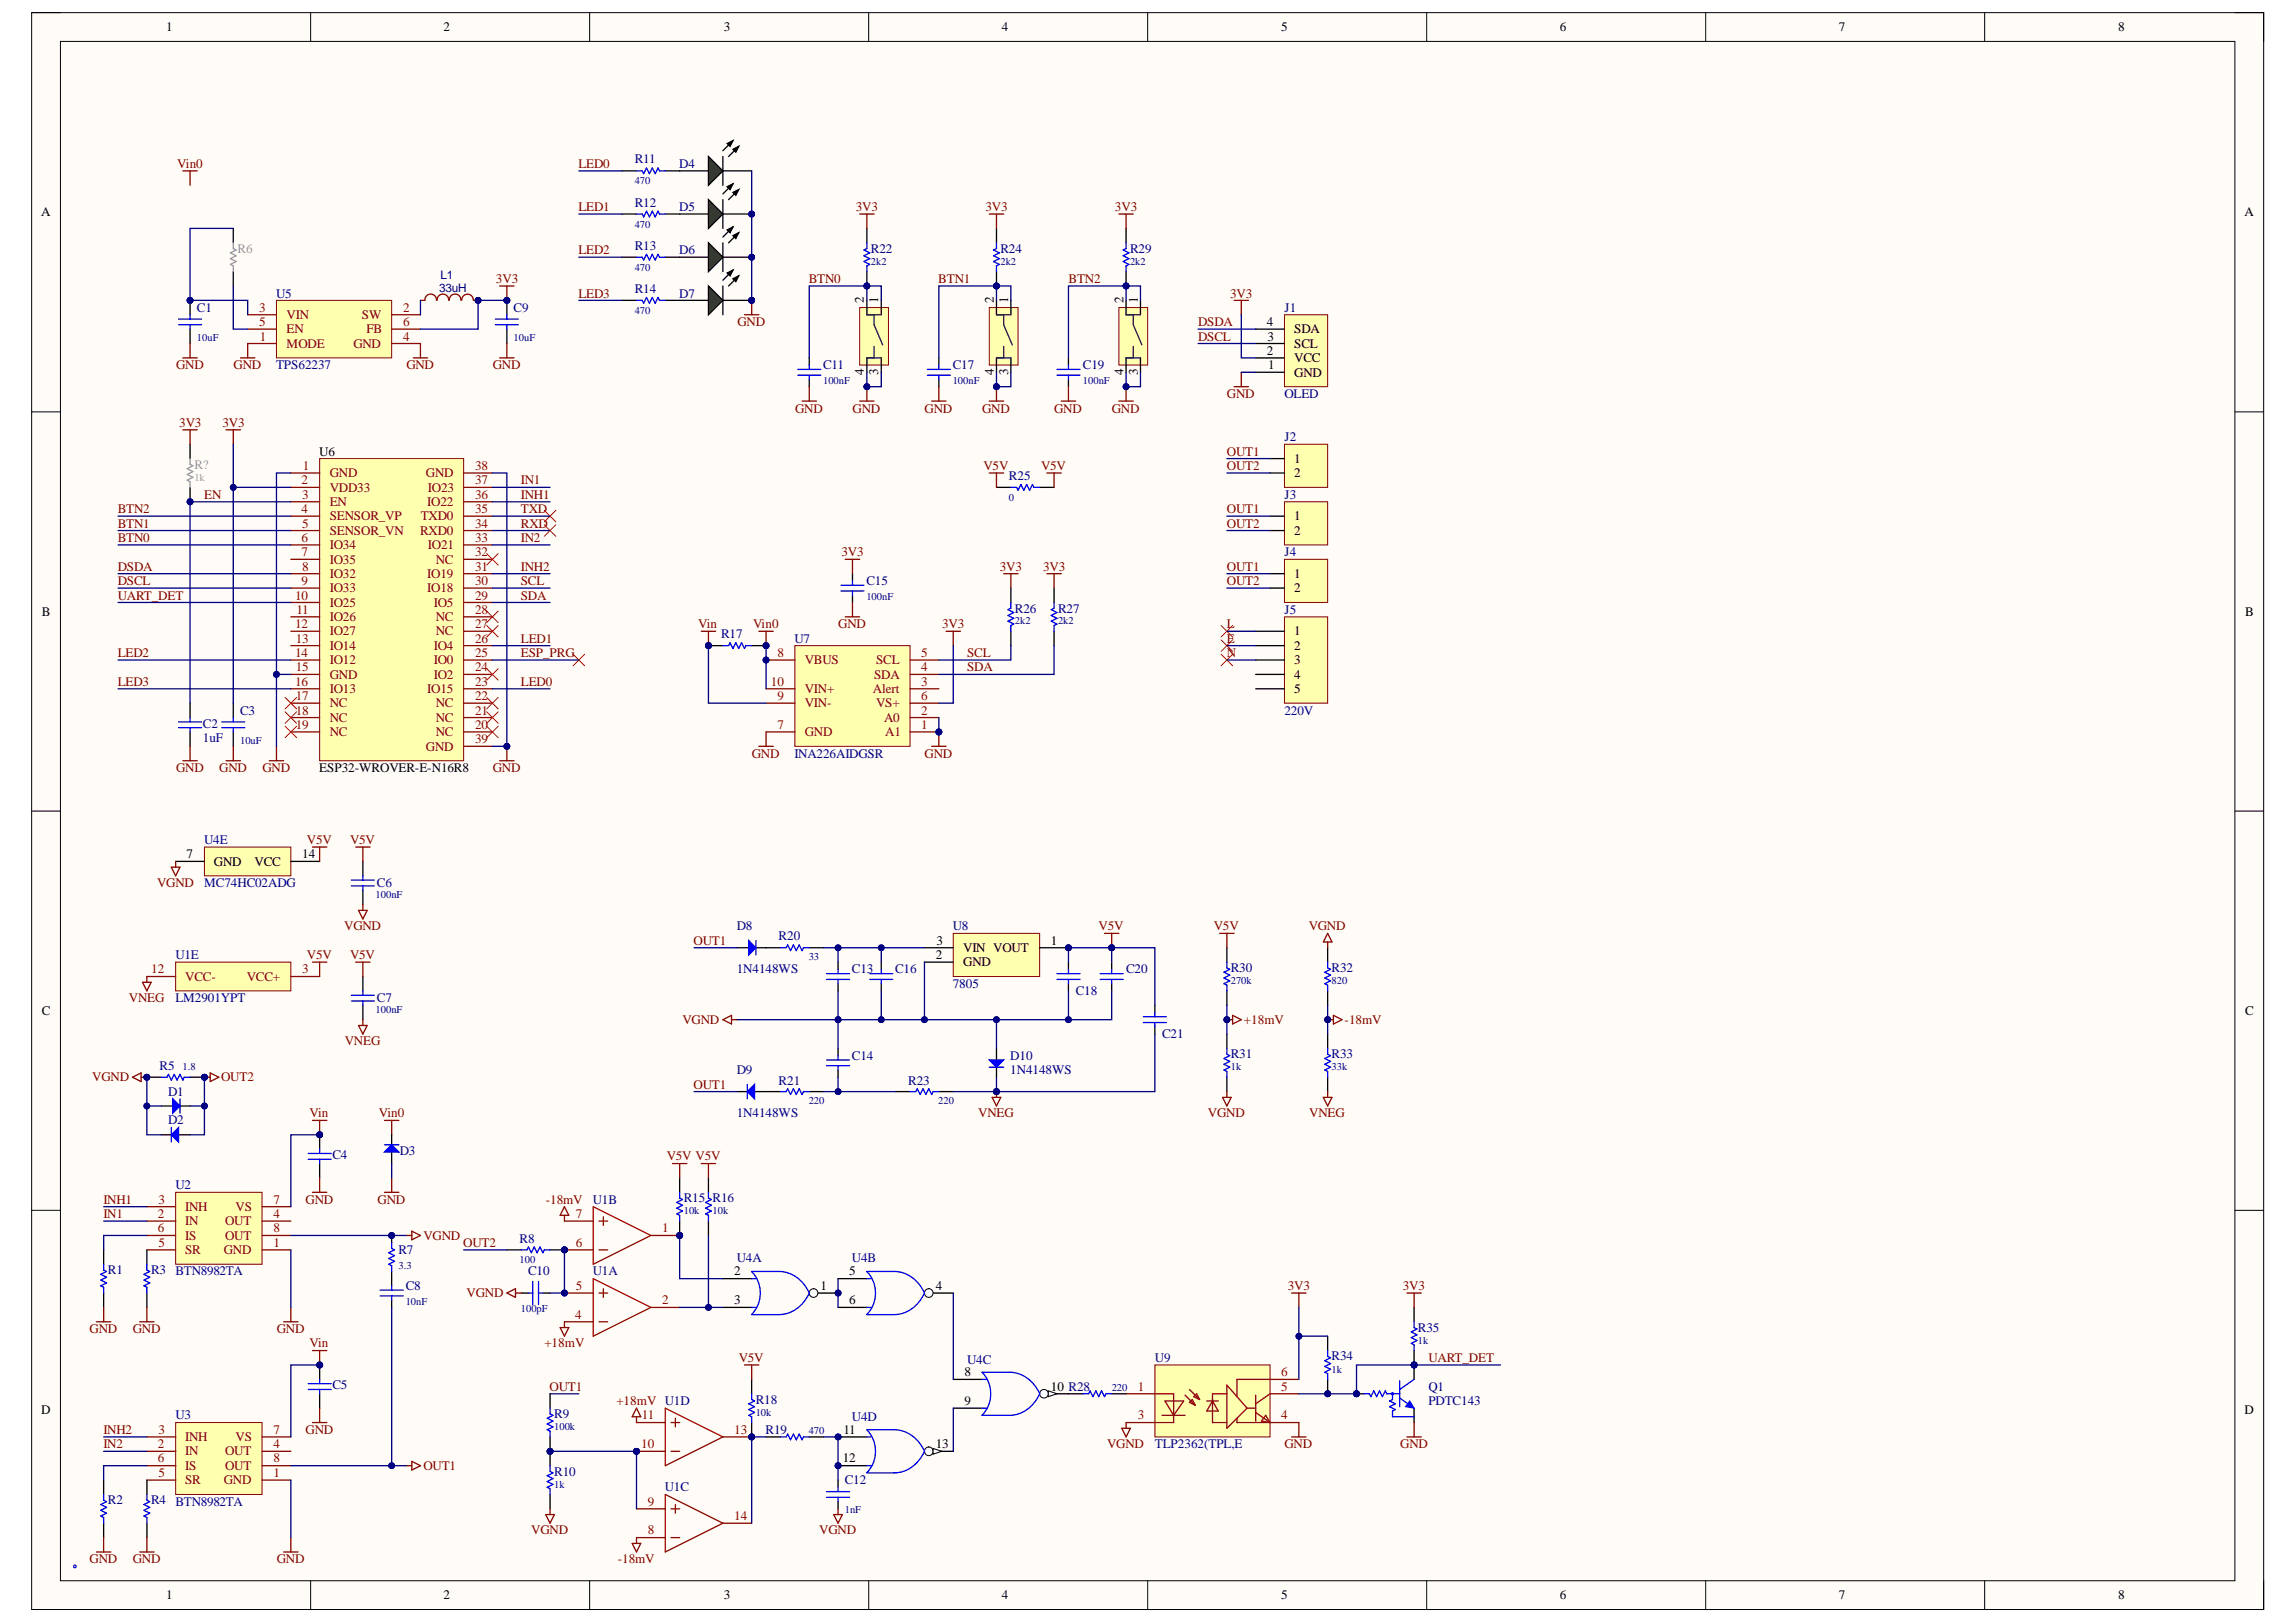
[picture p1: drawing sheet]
<svg xmlns="http://www.w3.org/2000/svg" width="297mm" height="210mm" viewBox="0 0 297 210" stroke-linecap="round" stroke-linejoin="round" font-family="sans-serif">
<defs><g id="words">
<g font-size="1.7">
<text x="21.5" y="4.1">1</text>
<text x="57.4" y="4.1">2</text>
<text x="93.6" y="4.1">3</text>
<text x="129.6" y="4.1">4</text>
<text x="165.8" y="4.1">5</text>
<text x="201.8" y="4.1">6</text>
<text x="237.9" y="4.1">7</text>
<text x="274" y="4.1">8</text>
<text x="5.3" y="28">A</text>
<text x="290.4" y="28">A</text>
<text x="111.7" y="39.3" transform="rotate(-90 111.7 39.3)">2</text>
<text x="113.6" y="39.3" transform="rotate(-90 113.6 39.3)">1</text>
<text x="128.6" y="39.3" transform="rotate(-90 128.6 39.3)">2</text>
<text x="130.5" y="39.3" transform="rotate(-90 130.5 39.3)">1</text>
<text x="145.3" y="39.3" transform="rotate(-90 145.3 39.3)">2</text>
<text x="147.2" y="39.3" transform="rotate(-90 147.2 39.3)">1</text>
<text x="163.9" y="45.9">2</text>
<text x="163.9" y="42.2">4</text>
<text x="164" y="44.1">3</text>
<text x="164.1" y="47.8">1</text>
<text x="167.4" y="46.9">VCC</text>
<text x="167.4" y="45">SCL</text>
<text x="167.4" y="43.2">SDA</text>
<text x="111.7" y="48.6" transform="rotate(-90 111.7 48.6)">4</text>
<text x="113.6" y="48.5" transform="rotate(-90 113.6 48.5)">3</text>
<text x="128.6" y="48.6" transform="rotate(-90 128.6 48.6)">4</text>
<text x="130.5" y="48.5" transform="rotate(-90 130.5 48.5)">3</text>
<text x="145.3" y="48.6" transform="rotate(-90 145.3 48.6)">4</text>
<text x="147.2" y="48.5" transform="rotate(-90 147.2 48.5)">3</text>
<text x="167.4" y="48.7">GND</text>
<text x="41.3" y="59">U6</text>
<text x="167.4" y="59.9">1</text>
<text x="167.4" y="61.8">2</text>
<text x="167.4" y="67.3">1</text>
<text x="167.4" y="69.2">2</text>
<text x="167.4" y="74.8">1</text>
<text x="167.4" y="76.7">2</text>
<text x="5.4" y="79.7">B</text>
<text x="167.4" y="82.2">1</text>
<text x="290.4" y="79.7">B</text>
<text x="167.4" y="84.1">2</text>
<text x="167.4" y="86">3</text>
<text x="167.4" y="87.8">4</text>
<text x="167.4" y="89.7">5</text>
<text x="41.3" y="99.9">ESP32-WROVER-E-N16R8</text>
<text x="24.1" y="111.1">7</text>
<text x="27.7" y="112">GND</text>
<text x="32.9" y="112">VCC</text>
<text x="39.1" y="111.1">14</text>
<text x="121.1" y="124.1">2</text>
<text x="121.1" y="122.3">3</text>
<text x="124.6" y="125">GND</text>
<text x="124.6" y="123.2">VIN VOUT</text>
<text x="136" y="122.3">1</text>
<text x="5.4" y="131.3">C</text>
<text x="290.4" y="131.3">C</text>
<text x="95" y="165.1">2</text>
<text x="106.2" y="166.9">1</text>
<text x="109.9" y="165.1">5</text>
<text x="121.1" y="166.9">4</text>
<text x="95" y="168.8">3</text>
<text x="109.9" y="168.8">6</text>
<text x="124.8" y="178.1">8</text>
<text x="136" y="179.9">10 R28</text>
<text x="5.3" y="183">D</text>
<text x="109.1" y="185.5">11</text>
<text x="124.8" y="181.8">9</text>
<text x="290.4" y="183">D</text>
<text x="109" y="189.3">12</text>
<text x="121.1" y="187.4">13</text>
<text x="21.5" y="206.9">1</text>
<text x="57.4" y="206.9">2</text>
<text x="93.6" y="206.9">3</text>
<text x="129.6" y="206.9">4</text>
<text x="165.8" y="206.9">5</text>
<text x="201.8" y="206.9">6</text>
<text x="237.9" y="206.9">7</text>
<text x="274" y="206.9">8</text>
</g>
<g font-size="1.7" fill="#800000">
<text x="22.9" y="21.7">Vin0</text>
<text x="74.8" y="21.7">LED0</text>
<text x="74.8" y="27.3">LED1</text>
<text x="110.7" y="27.3">3V3</text>
<text x="127.5" y="27.3">3V3</text>
<text x="144.2" y="27.3">3V3</text>
<text x="74.8" y="32.9">LED2</text>
<text x="64.2" y="36.6">3V3</text>
<text x="74.8" y="38.5">LED3</text>
<text x="104.6" y="36.6">BTN0</text>
<text x="121.4" y="36.6">BTN1</text>
<text x="138.2" y="36.6">BTN2</text>
<text x="159.1" y="38.5">3V3</text>
<text x="22.8" y="47.8">GND</text>
<text x="30.2" y="47.8">GND</text>
<text x="52.6" y="47.8">GND</text>
<text x="63.7" y="47.8">GND</text>
<text x="95.4" y="42.2">GND</text>
<text x="155" y="44.1">DSCL</text>
<text x="155" y="42.2">DSDA</text>
<text x="102.9" y="53.4">GND</text>
<text x="110.3" y="53.4">GND</text>
<text x="119.6" y="53.4">GND</text>
<text x="127.1" y="53.4">GND</text>
<text x="136.4" y="53.4">GND</text>
<text x="143.8" y="53.4">GND</text>
<text x="158.7" y="51.5">GND</text>
<text x="23.2" y="55.3">3V3</text>
<text x="28.8" y="55.3">3V3</text>
<text x="158.7" y="59">OUT1</text>
<text x="26.4" y="64.6">EN</text>
<text x="67.4" y="64.6">INH1</text>
<text x="67.4" y="62.7">IN1</text>
<text x="127.2" y="60.8">V5V</text>
<text x="134.7" y="60.8">V5V</text>
<text x="158.7" y="60.8">OUT2</text>
<text x="15.2" y="70.1">BTN0</text>
<text x="15.2" y="68.3">BTN1</text>
<text x="15.2" y="66.4">BTN2</text>
<text x="67.4" y="66.4">TXD</text>
<text x="67.4" y="68.3">RXD</text>
<text x="67.4" y="70.1">IN2</text>
<text x="158.7" y="68.3">OUT2</text>
<text x="158.7" y="66.4">OUT1</text>
<text x="15.2" y="77.6">UART_DET</text>
<text x="15.2" y="75.7">DSCL</text>
<text x="15.2" y="73.9">DSDA</text>
<text x="67.4" y="77.6">SDA</text>
<text x="67.4" y="75.7">SCL</text>
<text x="67.4" y="73.9">INH2</text>
<text x="108.9" y="72">3V3</text>
<text x="129.3" y="73.9">3V3</text>
<text x="134.9" y="73.9">3V3</text>
<text x="158.7" y="75.7">OUT2</text>
<text x="158.7" y="73.9">OUT1</text>
<text x="67.4" y="83.2">LED1</text>
<text x="90.3" y="81.3">Vin</text>
<text x="97.4" y="81.3">Vin0</text>
<text x="108.4" y="81.3">GND</text>
<text x="121.9" y="81.3">3V3</text>
<text x="158.7" y="81.3">L</text>
<text x="158.7" y="83.2">E</text>
<text x="15.2" y="85">LED2</text>
<text x="15.2" y="88.8">LED3</text>
<text x="67.4" y="85">ESP_PRG</text>
<text x="67.4" y="88.8">LED0</text>
<text x="125.1" y="86.9">SDA</text>
<text x="125.1" y="85">SCL</text>
<text x="158.7" y="85">N</text>
<text x="22.8" y="99.9">GND</text>
<text x="28.4" y="99.9">GND</text>
<text x="33.9" y="99.9">GND</text>
<text x="63.7" y="99.9">GND</text>
<text x="97.3" y="98.1">GND</text>
<text x="119.6" y="98.1">GND</text>
<text x="39.7" y="109.2">V5V</text>
<text x="45.3" y="109.2">V5V</text>
<text x="20.3" y="114.8">VGND</text>
<text x="39.7" y="124.1">V5V</text>
<text x="44.5" y="120.4">VGND</text>
<text x="45.3" y="124.1">V5V</text>
<text x="89.7" y="122.3">OUT1</text>
<text x="142.1" y="120.4">V5V</text>
<text x="157" y="120.4">V5V</text>
<text x="169.3" y="120.4">VGND</text>
<text x="16.7" y="129.7">VNEG</text>
<text x="44.6" y="135.3">VNEG</text>
<text x="88.3" y="132.5">VGND</text>
<text x="160.9" y="132.5">+18mV</text>
<text x="174" y="132.5">-18mV</text>
<text x="11.9" y="139.9">VGND</text>
<text x="28.6" y="139.9">OUT2</text>
<text x="89.7" y="140.9">OUT1</text>
<text x="40" y="144.6">Vin</text>
<text x="49" y="144.6">Vin0</text>
<text x="126.6" y="144.6">VNEG</text>
<text x="156.3" y="144.6">VGND</text>
<text x="169.4" y="144.6">VNEG</text>
<text x="13.4" y="155.8">INH1</text>
<text x="39.5" y="155.8">GND</text>
<text x="48.8" y="155.8">GND</text>
<text x="70.6" y="155.8">-18mV</text>
<text x="86.3" y="150.2">V5V V5V</text>
<text x="13.4" y="157.6">IN1</text>
<text x="54.8" y="160.4">VGND</text>
<text x="59.9" y="161.3">OUT2</text>
<text x="60.4" y="167.8">VGND</text>
<text x="166.6" y="166.9">3V3</text>
<text x="181.5" y="166.9">3V3</text>
<text x="11.6" y="172.5">GND</text>
<text x="17.2" y="172.5">GND</text>
<text x="35.8" y="172.5">GND</text>
<text x="40" y="174.4">Vin</text>
<text x="70.4" y="174.4">+18mV</text>
<text x="71.1" y="179.9">OUT1</text>
<text x="95.6" y="176.2">V5V</text>
<text x="184.8" y="176.2">UART_DET</text>
<text x="13.4" y="185.5">INH2</text>
<text x="39.5" y="185.5">GND</text>
<text x="79.7" y="181.8">+18mV U1D</text>
<text x="13.4" y="187.4">IN2</text>
<text x="54.8" y="190.2">OUT1</text>
<text x="143.2" y="187.4">VGND</text>
<text x="166.2" y="187.4">GND</text>
<text x="181.2" y="187.4">GND</text>
<text x="11.6" y="202.3">GND</text>
<text x="17.2" y="202.3">GND</text>
<text x="35.8" y="202.3">GND</text>
<text x="68.7" y="198.6">VGND</text>
<text x="79.9" y="202.3">-18mV</text>
<text x="106" y="198.6">VGND</text>
</g>
<g font-size="1.7" fill="#000080">
<text x="82.1" y="21.2">R11</text>
<text x="87.9" y="21.7">D4</text>
<text x="82.1" y="26.7">R12</text>
<text x="87.9" y="27.3">D5</text>
<text x="82.1" y="32.3">R13</text>
<text x="87.9" y="32.9">D6</text>
<text x="112.7" y="32.7">R22</text>
<text x="129.4" y="32.7">R24</text>
<text x="146.2" y="32.7">R29</text>
<text x="25.5" y="40.4">C1</text>
<text x="35.7" y="38.5">U5</text>
<text x="66.5" y="40.4">C9</text>
<text x="82.1" y="37.9">R14</text>
<text x="87.9" y="38.5">D7</text>
<text x="166.2" y="40.4">J1</text>
<text x="35.7" y="47.8">TPS62237</text>
<text x="106.5" y="47.8">C11</text>
<text x="123.3" y="47.8">C17</text>
<text x="140.1" y="47.8">C19</text>
<text x="166.2" y="51.5">OLED</text>
<text x="166.2" y="57.1">J2</text>
<text x="130.5" y="62.1">R25</text>
<text x="166.2" y="64.6">J3</text>
<text x="112.1" y="75.7">C15</text>
<text x="166.2" y="72">J4</text>
<text x="93.3" y="82.6">R17</text>
<text x="131.3" y="79.3">R26</text>
<text x="136.9" y="79.3">R27</text>
<text x="166.2" y="79.4">J5</text>
<text x="26.2" y="94.2">C2</text>
<text x="31.1" y="92.5">C3</text>
<text x="166.2" y="92.5">220V</text>
<text x="26.2" y="96">1uF</text>
<text x="26.4" y="109.2">U4E</text>
<text x="26.4" y="114.8">MC74HC02ADG</text>
<text x="48.8" y="114.8">C6</text>
<text x="95.3" y="120.4">D8</text>
<text x="95.3" y="126">1N4148WS</text>
<text x="100.7" y="121.7">R20</text>
<text x="110.2" y="126">C13</text>
<text x="115.8" y="126">C16</text>
<text x="123.3" y="120.4">U8</text>
<text x="145.7" y="126">C20</text>
<text x="159.2" y="125.8">R30</text>
<text x="172.3" y="125.8">R32</text>
<text x="48.8" y="129.7">C7</text>
<text x="123.3" y="127.8">7805</text>
<text x="139.2" y="128.8">C18</text>
<text x="110.2" y="137.1">C14</text>
<text x="130.7" y="137.1">D10</text>
<text x="150.3" y="134.3">C21</text>
<text x="159.2" y="137">R31</text>
<text x="172.3" y="137">R33</text>
<text x="20.7" y="138.5">R5</text>
<text x="21.8" y="141.8">D1</text>
<text x="95.3" y="139">D9</text>
<text x="100.7" y="140.4">R21</text>
<text x="117.5" y="140.4">R23</text>
<text x="130.7" y="139">1N4148WS</text>
<text x="21.8" y="145.5">D2</text>
<text x="43" y="150">C4</text>
<text x="51.7" y="149.4">D3</text>
<text x="95.3" y="144.6">1N4148WS</text>
<text x="22.7" y="153.9">U2</text>
<text x="88.5" y="155.6">R15 R16</text>
<text x="67.2" y="160.8">R8</text>
<text x="14" y="164.9">R1</text>
<text x="19.6" y="164.9">R3</text>
<text x="22.7" y="165.1">BTN8982TA</text>
<text x="51.6" y="162.3">R7</text>
<text x="52.5" y="166.9">C8</text>
<text x="68.3" y="165.1">C10</text>
<text x="95.3" y="163.4">U4A</text>
<text x="110.2" y="163.4">U4B</text>
<text x="183.4" y="172.3">R35</text>
<text x="43" y="179.8">C5</text>
<text x="125.1" y="176.5">U4C</text>
<text x="172.3" y="176.1">R34</text>
<text x="184.8" y="179.9">Q1</text>
<text x="22.7" y="183.7">U3</text>
<text x="71.7" y="183.5">R9</text>
<text x="97.8" y="181.6">R18</text>
<text x="99" y="185.5">R19</text>
<text x="110.2" y="183.9">U4D</text>
<text x="184.8" y="181.8">PDTC143</text>
<text x="71.7" y="190.9">R10</text>
<text x="14" y="194.7">R2</text>
<text x="19.6" y="194.7">R4</text>
<text x="22.7" y="194.8">BTN8982TA</text>
<text x="109.3" y="192">C12</text>
</g>
<g font-size="1.7" fill="#999">
<text x="30.7" y="32.7">R6</text>
<text x="25.1" y="60.7">R?</text>
</g>
<g font-size="1.7" fill="#800">
<text x="33.5" y="40.4">3</text>
<text x="37.1" y="41.3">VIN</text>
<text x="46.8" y="41.3">SW</text>
<text x="52.1" y="40.4">2</text>
<text x="33.5" y="42.2">5</text>
<text x="33.6" y="44.1">1</text>
<text x="37.1" y="45">MODE</text>
<text x="37.1" y="43.2">EN</text>
<text x="45.7" y="45">GND</text>
<text x="47.4" y="43.2">FB</text>
<text x="52.1" y="44.1">4</text>
<text x="52.1" y="42.2">6</text>
<text x="39" y="62.7">2</text>
<text x="39.1" y="64.6">3</text>
<text x="39.2" y="60.8">1</text>
<text x="42.7" y="61.8">GND</text>
<text x="42.7" y="63.6">VDD33</text>
<text x="42.7" y="65.5">EN</text>
<text x="55.1" y="61.8">GND</text>
<text x="55.3" y="65.5">IO22</text>
<text x="55.4" y="63.6">IO23</text>
<text x="61.5" y="64.6">36</text>
<text x="61.5" y="62.7">37</text>
<text x="61.5" y="60.8">38</text>
<text x="39" y="66.4">4</text>
<text x="39" y="70.1">6</text>
<text x="39.1" y="68.3">5</text>
<text x="42.7" y="67.3">SENSOR_VP</text>
<text x="42.7" y="69.2">SENSOR_VN</text>
<text x="42.7" y="71.1">IO34</text>
<text x="54.3" y="69.2">RXD0</text>
<text x="54.4" y="67.3">TXD0</text>
<text x="55.4" y="71.1">IO21</text>
<text x="61.5" y="70.1">33</text>
<text x="61.5" y="68.3">34</text>
<text x="61.5" y="66.4">35</text>
<text x="38.2" y="77.6">10</text>
<text x="39" y="72">7</text>
<text x="39" y="75.7">9</text>
<text x="39.1" y="73.9">8</text>
<text x="42.7" y="72.9">IO35</text>
<text x="42.7" y="74.8">IO32</text>
<text x="42.7" y="76.7">IO33</text>
<text x="55.3" y="76.7">IO18</text>
<text x="55.3" y="74.8">IO19</text>
<text x="56.4" y="72.9">NC</text>
<text x="61.5" y="77.6">29</text>
<text x="61.5" y="75.7">30</text>
<text x="61.5" y="73.9">31</text>
<text x="61.5" y="72">32</text>
<text x="38.2" y="81.3">12</text>
<text x="38.3" y="83.2">13</text>
<text x="38.3" y="79.4">11</text>
<text x="42.7" y="78.5">IO25</text>
<text x="42.7" y="80.4">IO26</text>
<text x="42.7" y="82.2">IO27</text>
<text x="56.1" y="78.5">IO5</text>
<text x="56.4" y="82.2">NC</text>
<text x="56.4" y="80.4">NC</text>
<text x="61.5" y="83.2">26</text>
<text x="61.5" y="81.3">27</text>
<text x="61.5" y="79.4">28</text>
<text x="38.2" y="85">14</text>
<text x="38.2" y="88.8">16</text>
<text x="38.3" y="86.9">15</text>
<text x="42.7" y="84.1">IO14</text>
<text x="42.7" y="86">IO12</text>
<text x="42.7" y="87.8">GND</text>
<text x="42.7" y="89.7">IO13</text>
<text x="55.3" y="89.7">IO15</text>
<text x="56.1" y="87.8">IO2</text>
<text x="56.1" y="86">IO0</text>
<text x="56.1" y="84.1">IO4</text>
<text x="61.5" y="88.8">23</text>
<text x="61.5" y="86.9">24</text>
<text x="61.5" y="85">25</text>
<text x="99.7" y="88.8">10</text>
<text x="100.6" y="85">8</text>
<text x="104.1" y="86">VBUS</text>
<text x="104.1" y="89.7">VIN+</text>
<text x="112.9" y="89.7">Alert</text>
<text x="113.1" y="87.8">SDA</text>
<text x="113.4" y="86">SCL</text>
<text x="119.2" y="88.8">3</text>
<text x="119.2" y="86.9">4</text>
<text x="119.2" y="85">5</text>
<text x="38.3" y="90.6">17</text>
<text x="38.3" y="92.5">18</text>
<text x="38.3" y="94.3">19</text>
<text x="42.7" y="91.5">NC</text>
<text x="42.7" y="93.4">NC</text>
<text x="42.7" y="95.3">NC</text>
<text x="56.4" y="95.3">NC</text>
<text x="56.4" y="93.4">NC</text>
<text x="56.4" y="91.5">NC</text>
<text x="61.5" y="94.3">20</text>
<text x="61.5" y="92.5">21</text>
<text x="61.5" y="90.6">22</text>
<text x="100.6" y="94.3">7</text>
<text x="100.6" y="90.6">9</text>
<text x="104.1" y="95.3">GND</text>
<text x="104.1" y="91.5">VIN-</text>
<text x="113.4" y="91.5">VS+</text>
<text x="114.4" y="93.4">A0</text>
<text x="114.5" y="95.3">A1</text>
<text x="119.2" y="94.3">1</text>
<text x="119.2" y="92.5">2</text>
<text x="119.2" y="90.6">6</text>
<text x="55.1" y="97.1">GND</text>
<text x="61.5" y="96.2">39</text>
<text x="19.6" y="126">12</text>
<text x="39.1" y="126">3</text>
<text x="24" y="126.9">VCC-</text>
<text x="31.9" y="126.9">VCC+</text>
<text x="20.5" y="155.8">3</text>
<text x="35.4" y="155.8">7</text>
<text x="20.4" y="157.6">2</text>
<text x="20.4" y="159.5">6</text>
<text x="20.5" y="161.3">5</text>
<text x="24" y="158.5">IN</text>
<text x="24" y="156.7">INH</text>
<text x="24" y="160.4">IS</text>
<text x="29.1" y="158.5">OUT</text>
<text x="29.1" y="160.4">OUT</text>
<text x="30.5" y="156.7">VS</text>
<text x="35.4" y="161.3">1</text>
<text x="35.4" y="157.6">4</text>
<text x="35.4" y="159.5">8</text>
<text x="74.5" y="161.3">6</text>
<text x="74.5" y="157.6">7</text>
<text x="85.7" y="159.5">1</text>
<text x="24" y="162.3">SR</text>
<text x="29" y="162.3">GND</text>
<text x="74.5" y="166.9">5</text>
<text x="74.4" y="170.6">4</text>
<text x="85.7" y="168.8">2</text>
<text x="147.2" y="179.9">1</text>
<text x="165.8" y="179.9">5</text>
<text x="165.8" y="178.1">6</text>
<text x="20.5" y="185.5">3</text>
<text x="35.4" y="185.5">7</text>
<text x="83" y="183.7">11</text>
<text x="95" y="185.5">13</text>
<text x="147.2" y="183.7">3</text>
<text x="165.8" y="183.7">4</text>
<text x="20.4" y="187.4">2</text>
<text x="20.4" y="189.3">6</text>
<text x="20.5" y="191.1">5</text>
<text x="24" y="188.3">IN</text>
<text x="24" y="186.5">INH</text>
<text x="24" y="190.2">IS</text>
<text x="29.1" y="188.3">OUT</text>
<text x="29.1" y="190.2">OUT</text>
<text x="30.5" y="186.5">VS</text>
<text x="35.4" y="191.1">1</text>
<text x="35.4" y="187.4">4</text>
<text x="35.4" y="189.3">8</text>
<text x="83" y="187.4">10</text>
<text x="24" y="192">SR</text>
<text x="29" y="192">GND</text>
<text x="83.8" y="194.8">9</text>
<text x="95" y="196.7">14</text>
<text x="83.8" y="198.6">8</text>
</g>
<g font-size="1.7" fill="#00007f">
<text x="102.8" y="83.2">U7</text>
<text x="102.8" y="98.1">INA226AIDGSR</text>
<text x="22.7" y="124.1">U1E</text>
<text x="22.7" y="129.7">LM2901YPT</text>
<text x="76.7" y="155.8">U1B</text>
<text x="76.7" y="165.1">U1A</text>
<text x="149.4" y="176.2">U9</text>
<text x="149.4" y="187.4">TLP2362(TPL,E</text>
<text x="86" y="193">U1C</text>
</g>
<g font-size="1.5" fill="#000080">
<text x="56.8" y="37.7">33uH</text>
<text x="57" y="36.1">L1</text>
</g>
<g font-size="1.4" fill="#000080">
<text x="82.1" y="23.9">470</text>
<text x="82.1" y="29.4">470</text>
<text x="82.1" y="35">470</text>
<text x="112.7" y="34.3">2k2</text>
<text x="129.4" y="34.3">2k2</text>
<text x="146.2" y="34.3">2k2</text>
<text x="82.1" y="40.6">470</text>
<text x="25.5" y="44.2">10uF</text>
<text x="66.5" y="44.2">10uF</text>
<text x="106.5" y="49.8">100nF</text>
<text x="123.3" y="49.8">100nF</text>
<text x="140.1" y="49.8">100nF</text>
<text x="130.5" y="64.8">0</text>
<text x="112.1" y="77.7">100nF</text>
<text x="131.3" y="80.8">2k2</text>
<text x="136.9" y="80.8">2k2</text>
<text x="31.1" y="96.3">10uF</text>
<text x="48.6" y="116.2">100nF</text>
<text x="104.6" y="124.2">33</text>
<text x="48.6" y="131">100nF</text>
<text x="159.2" y="127.3">270k</text>
<text x="172.3" y="127.3">820</text>
<text x="23.6" y="138.5">1.8</text>
<text x="104.6" y="142.8">220</text>
<text x="121.4" y="142.8">220</text>
<text x="159.2" y="138.5">1k</text>
<text x="172.3" y="138.5">33k</text>
<text x="88.5" y="157.1">10k</text>
<text x="92.2" y="157.1">10k</text>
<text x="51.6" y="164.2">3.3</text>
<text x="67.2" y="163.5">100</text>
<text x="52.5" y="168.9">10nF</text>
<text x="67.4" y="169.8">100pF</text>
<text x="183.4" y="173.9">1k</text>
<text x="172.3" y="177.7">1k</text>
<text x="71.7" y="185.1">100k</text>
<text x="97.8" y="183.2">10k</text>
<text x="104.6" y="185.6">470</text>
<text x="143.8" y="180">220</text>
<text x="71.7" y="192.6">1k</text>
<text x="109.3" y="195.9">1nF</text>
</g>
<text font-size="1.4" fill="#999" x="25.1" y="62.2">1k</text>
</g></defs>
<path d="M4.1 1.6h288.8v206.7h-288.8z" fill-rule="evenodd" fill="#fffcf8"/>
<path d="M4.1 1.6h288.8v206.7h-288.8z" fill="none" stroke="#000" stroke-width=".13"/>
<path d="M7.8 5.4h281.3v199.2h-281.3z" fill-rule="evenodd" fill="#fffcf8"/>
<g fill="none" stroke="#000" stroke-width=".13">
<path d="M4.1 1.6h3.7M7.8 5.4h281.3v199.2h-281.3zM40.2 1.6v3.8M76.3 1.6v3.8M112.4 1.6v3.8M148.5 1.6v3.8M184.6 1.6v3.8M220.7 1.6v3.8M256.8 1.6v3.8M289.1 1.6h3.8v3.8M4.1 53.3h3.7M289.1 53.3h3.8"/>
<path d="M4.1 105h3.7M289.1 105h3.8M4.1 156.6h3.7M289.1 156.6h3.8M40.2 204.6v3.7M76.3 204.6v3.7M112.4 204.6v3.7M148.5 204.6v3.7M184.6 204.6v3.7M220.7 204.6v3.7M256.8 204.6v3.7M292.9 204.6v3.7"/>
</g>
<circle cx="41.4" cy="146.9" r=".37" fill="#000080"/>
<circle cx="41.4" cy="146.9" r=".37" fill="none" stroke="#000080" stroke-width=".13"/>
<path d="M41.4 146.9v1.8" fill="none" stroke="#000" stroke-width=".17"/>
<circle cx="41.4" cy="146.9" r=".37" fill="#000080"/>
<circle cx="41.4" cy="146.9" r=".37" fill="none" stroke="#000080" stroke-width=".13"/>
<path d="M41.4 150.6v1.8M50.7 165.5v.9M50.7 168.3v.9" fill="none" stroke="#000" stroke-width=".17"/>
<path d="M39.9 150h2.9M39.9 149.3h2.9M41.4 148.7v.6M41.4 150v.6M49.2 167h3M49.2 167.7h3M50.7 166.4v.6M50.7 167.7v.6" fill="none" stroke="#00f" stroke-width=".17"/>
<circle cx="50.7" cy="159.9" r=".37" fill="#000080"/>
<circle cx="50.7" cy="159.9" r=".37" fill="none" stroke="#000080" stroke-width=".13"/>
<path d="M50.7 159.9v.9" fill="none" stroke="#000" stroke-width=".17"/>
<circle cx="50.7" cy="159.9" r=".37" fill="#000080"/>
<circle cx="50.7" cy="159.9" r=".37" fill="none" stroke="#000080" stroke-width=".13"/>
<path d="M20.9 146.9h3.7M50.7 164.5v1" fill="none" stroke="#000" stroke-width=".17"/>
<path d="M50.7 160.8v.8l.3 .1-.7 .4 .7 .4-.7 .4 .7 .3-.7 .4 .4 .2v.7" fill="none" stroke="#00f" stroke-width=".17"/>
<path d="M22.2 146.9l.9-1v1.9z" fill="#00f"/>
<path d="M22.2 146.9l.9-1v1.9zM22.2 145.9v1.9" fill="none" stroke="#00f" stroke-width=".17"/>
<path d="M20.9 143.1h3.7" fill="none" stroke="#000" stroke-width=".17"/>
<path d="M22.4 142.2l.9 .9-.9 1z" fill="#00f"/>
<path d="M22.4 142.2l.9 .9-.9 1zM23.3 142.2v1.9" fill="none" stroke="#00f" stroke-width=".17"/>
<circle cx="26.5" cy="139.4" r=".37" fill="#000080"/>
<circle cx="26.5" cy="139.4" r=".37" fill="none" stroke="#000080" stroke-width=".13"/>
<circle cx="19" cy="139.4" r=".37" fill="#000080"/>
<circle cx="19" cy="139.4" r=".37" fill="none" stroke="#000080" stroke-width=".13"/>
<path d="M24.6 139.4h1.8" fill="none" stroke="#000" stroke-width=".17"/>
<circle cx="26.5" cy="139.4" r=".37" fill="#000080"/>
<circle cx="26.5" cy="139.4" r=".37" fill="none" stroke="#000080" stroke-width=".13"/>
<path d="M19 139.4h1.9" fill="none" stroke="#000" stroke-width=".17"/>
<circle cx="19" cy="139.4" r=".37" fill="#000080"/>
<circle cx="19" cy="139.4" r=".37" fill="none" stroke="#000080" stroke-width=".13"/>
<path d="M20.9 139.4h.7l.2-.4 .4 .8 .3-.8 .4 .8 .4-.8 .4 .8 .1-.4h.8M106.9 126.7h3M106.9 126h3M108.4 125.4v.6M108.4 126.7v.6" fill="none" stroke="#00f" stroke-width=".17"/>
<path d="M95.4 122.6h3.7M108.4 124.5v.9M108.4 127.3v.9" fill="none" stroke="#000" stroke-width=".17"/>
<path d="M96.9 121.7l.9 .9-.9 1z" fill="#00f"/>
<path d="M96.9 121.7l.9 .9-.9 1zM97.8 121.7v1.9M101 122.6h.7l.2-.3 .4 .7 .3-.7 .4 .7 .4-.7 .4 .7 .1-.4h.8M106.9 137.9h3M106.9 137.2h3M108.4 136.6v.6M108.4 137.9v.6M101 141.3h.7l.2-.4 .4 .7 .3-.7 .4 .7 .4-.7 .4 .7 .1-.3h.8" fill="none" stroke="#00f" stroke-width=".17"/>
<path d="M99.1 122.6h1.9M104.7 122.6h1.9M108.4 135.7v.9M108.4 138.5v.9M95.4 141.3h5.6M104.7 141.3h1.9" fill="none" stroke="#000" stroke-width=".17"/>
<path d="M96.7 141.3l.9-1v1.9z" fill="#00f"/>
<path d="M96.7 141.3l.9-1v1.9zM96.7 140.3v1.9" fill="none" stroke="#00f" stroke-width=".17"/>
<circle cx="138.2" cy="122.6" r=".37" fill="#000080"/>
<circle cx="138.2" cy="122.6" r=".37" fill="none" stroke="#000080" stroke-width=".13"/>
<path d="M123.3 120.8h11.2v5.6h-11.2z" fill-rule="evenodd" fill="#ffffb0"/>
<path d="M123.3 120.8h11.2v5.6h-11.2z" fill="none" stroke="#800000" stroke-width=".13"/>
<path d="M119.6 124.5h3.7M134.5 122.6h3.7" fill="none" stroke="#000" stroke-width=".17"/>
<circle cx="138.2" cy="122.6" r=".37" fill="#000080"/>
<circle cx="138.2" cy="122.6" r=".37" fill="none" stroke="#000080" stroke-width=".13"/>
<path d="M119.6 122.6h3.7M128.9 135.7v3.7M138.2 124.5v.9M138.2 127.3v.9M115.9 141.3h1.8M121.5 141.3h1.8" fill="none" stroke="#000" stroke-width=".17"/>
<path d="M136.7 126.7h3M136.7 126h3M138.2 125.4v.6M138.2 126.7v.6M117.7 141.3h.8l.2-.4 .3 .7 .4-.7 .4 .7 .4-.7 .3 .7 .2-.3h.8" fill="none" stroke="#00f" stroke-width=".17"/>
<path d="M128 137.2h1.8l-.9 .9z" fill="#00f"/>
<path d="M128 137.2h1.8l-.9 .9zM128 138.1h1.8M147.9 132.3h3M147.9 131.6h3M149.4 131v.6M149.4 132.3v.6M158.7 124.5v.8l.4 .1-.8 .4 .8 .4-.8 .4 .8 .3-.8 .4 .4 .2v.7M158.7 135.7v.7l.4 .2-.8 .4 .8 .4-.8 .3 .8 .4-.8 .4 .4 .2v.7M171.8 124.5v.8l.3 .1-.7 .4 .7 .4-.7 .4 .7 .3-.7 .4 .4 .2v.7M171.8 135.7v.7l.3 .2-.7 .4 .7 .4-.7 .3 .7 .4-.7 .4 .4 .2v.7" fill="none" stroke="#00f" stroke-width=".17"/>
<path d="M149.4 130.1v.9M149.4 132.9v.9M158.7 122.6v1.9M158.7 128.2v1.9M158.7 133.8v1.9M158.7 139.4v1.9M171.8 122.6v1.9M171.8 128.2v1.9M171.8 133.8v1.9M171.8 139.4v1.9" fill="none" stroke="#000" stroke-width=".17"/>
<path d="M22.7 154.3h11.2v9.3h-11.2z" fill-rule="evenodd" fill="#ffffb0"/>
<path d="M22.7 154.3h11.2v9.3h-11.2z" fill="none" stroke="#800000" stroke-width=".13"/>
<path d="M19 158h3.7M19 156.2h3.7M19 159.9h3.7M33.9 158h3.7M33.9 156.2h3.7M33.9 159.9h3.7M19 161.7h3.7M33.9 161.7h3.7" fill="none" stroke="#800" stroke-width=".17"/>
<path d="M40.4 145h1.9M41.4 145v1.9" fill="none" stroke="#800000" stroke-width=".17"/>
<circle cx="41.4" cy="146.9" r=".37" fill="#000080"/>
<circle cx="41.4" cy="146.9" r=".37" fill="none" stroke="#000080" stroke-width=".13"/>
<path d="M22.7 184.1h11.2v9.3h-11.2z" fill-rule="evenodd" fill="#ffffb0"/>
<path d="M22.7 184.1h11.2v9.3h-11.2z" fill="none" stroke="#800000" stroke-width=".13"/>
<path d="M19 191.5h3.7M19 187.8h3.7M19 186h3.7M19 189.7h3.7M33.9 191.5h3.7M33.9 187.8h3.7M33.9 186h3.7M33.9 189.7h3.7" fill="none" stroke="#800" stroke-width=".17"/>
<path d="M19 161.7v1.9M19 167.3v1.9M19 191.5v1.9M19 197.1v1.9" fill="none" stroke="#000" stroke-width=".17"/>
<path d="M19 163.6v.8l.4 .1-.8 .4 .8 .4-.8 .4 .8 .3-.8 .4 .4 .2v.7M19 193.4v.7l.4 .2-.8 .4 .8 .4-.8 .3 .8 .4-.8 .4 .4 .2v.7" fill="none" stroke="#00f" stroke-width=".17"/>
<path d="M40.4 154.3h1.9M41.4 152.4v1.9M18.1 171.1h1.8M19 169.2v1.9M36.7 171.1h1.9M37.6 169.2v1.9M19 199v1.8M37.6 199v1.8M18.1 200.8h1.8M36.7 200.8h1.9" fill="none" stroke="#800000" stroke-width=".17"/>
<circle cx="41.4" cy="176.6" r=".37" fill="#000080"/>
<circle cx="41.4" cy="176.6" r=".37" fill="none" stroke="#000080" stroke-width=".13"/>
<path d="M41.4 176.6v1.9" fill="none" stroke="#000" stroke-width=".17"/>
<circle cx="41.4" cy="176.6" r=".37" fill="#000080"/>
<circle cx="41.4" cy="176.6" r=".37" fill="none" stroke="#000080" stroke-width=".13"/>
<path d="M41.4 180.4v1.8" fill="none" stroke="#000" stroke-width=".17"/>
<path d="M39.9 179.8h2.9M39.9 179.1h2.9M41.4 178.5v.6M41.4 179.8v.6" fill="none" stroke="#00f" stroke-width=".17"/>
<path d="M40.4 174.8h1.9M41.4 174.8v1.8" fill="none" stroke="#800000" stroke-width=".17"/>
<circle cx="41.4" cy="176.6" r=".37" fill="#000080"/>
<circle cx="41.4" cy="176.6" r=".37" fill="none" stroke="#000080" stroke-width=".13"/>
<path d="M40.4 184.1h1.9M41.4 182.2v1.9" fill="none" stroke="#800000" stroke-width=".17"/>
<path d="M30.2 91v1.9M30.2 94.7v1.9" fill="none" stroke="#000" stroke-width=".17"/>
<path d="M28.7 93.4h3M28.7 94.2h3M30.2 92.9v.5M30.2 94.2v.5" fill="none" stroke="#00f" stroke-width=".17"/>
<path d="M41.4 59.3h18.6v39.1h-18.6z" fill-rule="evenodd" fill="#ffffb0"/>
<path d="M41.4 59.3h18.6v39.1h-18.6z" fill="none" stroke="#800000" stroke-width=".13"/>
<g fill="none" stroke="#800" stroke-width=".17">
<path d="M37.6 61.2h3.8M37.6 63.1h3.8M37.6 64.9h3.8M37.6 66.8h3.8M37.6 68.7h3.8M37.6 70.5h3.8M37.6 72.4h3.8M37.6 74.2h3.8M37.6 76.1h3.8M37.6 78h3.8M37.6 79.8h3.8M60 61.2h3.7"/>
<path d="M60 63.1h3.7M60 64.9h3.7M60 66.8h3.7M60 68.7h3.7M60 70.5h3.7M60 72.4h3.7M60 74.2h3.7M60 76.1h3.7M60 78h3.7M60 79.8h3.7M37.6 81.7h3.8M37.6 83.6h3.8"/>
<path d="M37.6 85.4h3.8M37.6 87.3h3.8M37.6 89.1h3.8M37.6 91h3.8M37.6 92.9h3.8M37.6 94.7h3.8M60 81.7h3.7M60 83.6h3.7M60 85.4h3.7M60 87.3h3.7M60 89.1h3.7M60 91h3.7"/>
<path d="M60 92.9h3.7M60 94.7h3.7M60 96.6h3.7"/>
</g>
<path d="M64.6 98.4h1.9M65.6 96.6v1.8" fill="none" stroke="#800000" stroke-width=".17"/>
<circle cx="65.6" cy="96.6" r=".37" fill="#000080"/>
<circle cx="65.6" cy="96.6" r=".37" fill="none" stroke="#000080" stroke-width=".13"/>
<path d="M29.2 55.6h1.9M30.2 55.6v1.9M29.2 98.4h1.9M30.2 96.6v1.8M34.8 98.4h1.9M35.8 96.6v1.8" fill="none" stroke="#800000" stroke-width=".17"/>
<circle cx="24.6" cy="64.9" r=".37" fill="#000080"/>
<circle cx="24.6" cy="64.9" r=".37" fill="none" stroke="#000080" stroke-width=".13"/>
<path d="M24.6 63.1v1.8" fill="none" stroke="#000" stroke-width=".17"/>
<circle cx="24.6" cy="64.9" r=".37" fill="#000080"/>
<circle cx="24.6" cy="64.9" r=".37" fill="none" stroke="#000080" stroke-width=".13"/>
<path d="M24.6 57.5v1.8M24.6 91v1.9M24.6 94.7v1.9" fill="none" stroke="#000" stroke-width=".17"/>
<path d="M24.6 59.3v.8l.4 .2-.8 .4 .8 .3-.8 .4 .8 .4-.8 .3 .4 .2v.8" fill="none" stroke="#999" stroke-width=".17"/>
<path d="M23.1 93.4h3M23.1 94.2h3M24.6 92.9v.5M24.6 94.2v.5" fill="none" stroke="#00f" stroke-width=".17"/>
<path d="M23.7 55.6h1.8M24.6 55.6v1.9M23.7 98.4h1.8M24.6 96.6v1.8" fill="none" stroke="#800000" stroke-width=".17"/>
<g fill="none" stroke="#f00" stroke-width=".13">
<path d="M63 79.1l1.5 1.5M63 71.6l1.5 1.5M64.5 79.1l-1.5 1.5M64.5 71.6l-1.5 1.5M70.4 66.1l1.5 1.4M70.4 67.9l1.5 1.5M71.9 66.1l-1.5 1.4M71.9 67.9l-1.5 1.5M36.9 90.3l1.5 1.4M36.9 92.1l1.5 1.5M36.9 94l1.5 1.5M38.4 90.3l-1.5 1.4"/>
<path d="M38.4 92.1l-1.5 1.5M38.4 94l-1.5 1.5M63 80.9l1.5 1.5M64.5 80.9l-1.5 1.5M74.1 84.7l1.5 1.5M75.6 84.7l-1.5 1.5"/>
</g>
<path d="M149.4 176.6h14.9v9.4h-14.9z" fill-rule="evenodd" fill="#ffffb0"/>
<path d="M149.4 176.6h14.9v9.4h-14.9z" fill="none" stroke="#800000" stroke-width=".13"/>
<path d="M164.3 178.5h3.7M145.7 180.4h3.7M145.7 184.1h3.7M164.3 180.4h3.7M164.3 184.1h3.7" fill="none" stroke="#800" stroke-width=".17"/>
<g fill="none" stroke="#a00000" stroke-width=".17">
<path d="M153.9 179.8l1.3 1.3M158.7 179.2l2.6 3-2.6 2.6zM164.3 178.5h-4.3v2.2M149.4 180.4h2.4v3.7h-2.4M150.3 183.2h3M150.7 181.3h2.4l-1.3 1.9zM153.3 180.5l1.3 1.4M153.9 181.5l.3-.4 .4 .8zM154.4 180.7l.4-.3 .4 .7zM156.1 181.3h1.5M156.9 181.3l.7 1.3h-1.5zM158.7 180.4h-1.8v3.7h1.8"/>
<path d="M160 183.5v.6h4.3M161.3 182.2h1.1M162.4 182.8l1.9 1.3M162.4 180.5v3.4M163.8 183.2l.5 .9-1.1-.2zM164.3 180.4l-1.9 1.3"/>
</g>
<circle cx="73" cy="167.3" r=".37" fill="#000080"/>
<circle cx="73" cy="167.3" r=".37" fill="none" stroke="#000080" stroke-width=".13"/>
<path d="M76.7 165.5l7.5 3.7-7.5 3.7zM77.5 171.1h1.1M77.5 167.3h1.1M78.1 166.8v1.1" fill="none" stroke="#a00000" stroke-width=".17"/>
<path d="M73 171.1h3.7M73 167.3h3.7M84.2 169.2h3.7" fill="none" stroke="#800" stroke-width=".17"/>
<circle cx="73" cy="167.3" r=".37" fill="#000080"/>
<circle cx="73" cy="167.3" r=".37" fill="none" stroke="#000080" stroke-width=".13"/>
<circle cx="87.9" cy="159.9" r=".37" fill="#000080"/>
<circle cx="87.9" cy="159.9" r=".37" fill="none" stroke="#000080" stroke-width=".13"/>
<circle cx="73" cy="161.7" r=".37" fill="#000080"/>
<circle cx="73" cy="161.7" r=".37" fill="none" stroke="#000080" stroke-width=".13"/>
<path d="M76.7 156.2l7.5 3.7-7.5 3.7zM77.5 158h1.1M78.1 157.5v1.1M77.5 161.7h1.1" fill="none" stroke="#a00000" stroke-width=".17"/>
<path d="M84.2 159.9h3.7" fill="none" stroke="#800" stroke-width=".17"/>
<circle cx="87.9" cy="159.9" r=".37" fill="#000080"/>
<circle cx="87.9" cy="159.9" r=".37" fill="none" stroke="#000080" stroke-width=".13"/>
<path d="M73 161.7h3.7" fill="none" stroke="#800" stroke-width=".17"/>
<circle cx="73" cy="161.7" r=".37" fill="#000080"/>
<circle cx="73" cy="161.7" r=".37" fill="none" stroke="#000080" stroke-width=".13"/>
<path d="M73 158h3.7M82.3 199h3.8M82.3 195.3h3.8M93.5 197.1h3.7" fill="none" stroke="#800" stroke-width=".17"/>
<path d="M86.1 193.4l7.4 3.7-7.4 3.7zM86.8 199h1.1M86.8 195.3h1.1M87.4 194.7v1.1" fill="none" stroke="#a00000" stroke-width=".17"/>
<circle cx="97.2" cy="186" r=".37" fill="#000080"/>
<circle cx="97.2" cy="186" r=".37" fill="none" stroke="#000080" stroke-width=".13"/>
<circle cx="82.3" cy="187.8" r=".37" fill="#000080"/>
<circle cx="82.3" cy="187.8" r=".37" fill="none" stroke="#000080" stroke-width=".13"/>
<path d="M86.1 182.2l7.4 3.8-7.4 3.7zM86.8 184.1h1.1M86.8 187.8h1.1M87.4 183.5v1.2" fill="none" stroke="#a00000" stroke-width=".17"/>
<path d="M93.5 186h3.7" fill="none" stroke="#800" stroke-width=".17"/>
<circle cx="97.2" cy="186" r=".37" fill="#000080"/>
<circle cx="97.2" cy="186" r=".37" fill="none" stroke="#000080" stroke-width=".13"/>
<path d="M82.3 184.1h3.8M82.3 187.8h3.8" fill="none" stroke="#800" stroke-width=".17"/>
<circle cx="82.3" cy="187.8" r=".37" fill="#000080"/>
<circle cx="82.3" cy="187.8" r=".37" fill="none" stroke="#000080" stroke-width=".13"/>
<path d="M119.6 167.3h3.7" fill="none" stroke="#000" stroke-width=".17"/>
<circle cx="120.2" cy="167.3" r=".56" fill="#f8fcff"/>
<circle cx="120.2" cy="167.3" r=".56" fill="none" stroke="#000" stroke-width=".13"/>
<path d="M108.4 165.5h3.7M108.4 169.2h3.7" fill="none" stroke="#000" stroke-width=".17"/>
<path d="M112.1 164.6a4 4 0 0 1 0 5.5M112.1 164.5h3.6a4.4 4.4 0 0 1 3.9 2.8 4.5 4.5 0 0 1-3.9 2.8h-3.6M112.1 165.5h.6M112.1 169.2h.6" fill="none" stroke="#00f" stroke-width=".17"/>
<circle cx="108.4" cy="167.3" r=".37" fill="#000080"/>
<circle cx="108.4" cy="167.3" r=".37" fill="none" stroke="#000080" stroke-width=".13"/>
<path d="M104.7 167.3h3.7" fill="none" stroke="#000" stroke-width=".17"/>
<circle cx="105.3" cy="167.3" r=".56" fill="#f8fcff"/>
<circle cx="105.3" cy="167.3" r=".56" fill="none" stroke="#000" stroke-width=".13"/>
<circle cx="108.4" cy="167.3" r=".37" fill="#000080"/>
<circle cx="108.4" cy="167.3" r=".37" fill="none" stroke="#000080" stroke-width=".13"/>
<path d="M93.5 165.5h3.7M93.5 169.2h3.7M134.5 180.4h3.7" fill="none" stroke="#000" stroke-width=".17"/>
<path d="M97.2 164.6a4 4 0 0 1 0 5.5M97.2 164.5h3.6a4.4 4.4 0 0 1 3.9 2.8 4.5 4.5 0 0 1-3.9 2.8h-3.6M97.2 165.5h.6M97.2 169.2h.6" fill="none" stroke="#00f" stroke-width=".17"/>
<circle cx="135.1" cy="180.4" r=".56" fill="#f8fcff"/>
<circle cx="135.1" cy="180.4" r=".56" fill="none" stroke="#000" stroke-width=".13"/>
<path d="M135.6 180l1.1 .4-1.1 .3z" fill="#f8fcff"/>
<path d="M135.6 180l1.1 .4-1.1 .3z" fill="none" stroke="#000" stroke-width=".13"/>
<path d="M123.3 178.5h3.8M123.3 182.2h3.8" fill="none" stroke="#000" stroke-width=".17"/>
<path d="M127 177.6a4 4 0 0 1 0 5.5M127.1 177.6h3.5a4.4 4.4 0 0 1 3.9 2.8M127.1 178.5h.5M127.1 182.2h.5M134.5 180.4a4.5 4.5 0 0 1-3.9 2.8h-3.5" fill="none" stroke="#00f" stroke-width=".17"/>
<circle cx="108.4" cy="186" r=".37" fill="#000080"/>
<circle cx="108.4" cy="186" r=".37" fill="none" stroke="#000080" stroke-width=".13"/>
<circle cx="108.4" cy="189.7" r=".37" fill="#000080"/>
<circle cx="108.4" cy="189.7" r=".37" fill="none" stroke="#000080" stroke-width=".13"/>
<path d="M108.4 186h3.8" fill="none" stroke="#000" stroke-width=".17"/>
<circle cx="108.4" cy="186" r=".37" fill="#000080"/>
<circle cx="108.4" cy="186" r=".37" fill="none" stroke="#000080" stroke-width=".13"/>
<path d="M108.4 189.7h3.8" fill="none" stroke="#000" stroke-width=".17"/>
<circle cx="108.4" cy="189.7" r=".37" fill="#000080"/>
<circle cx="108.4" cy="189.7" r=".37" fill="none" stroke="#000080" stroke-width=".13"/>
<path d="M119.6 187.8h3.7" fill="none" stroke="#000" stroke-width=".17"/>
<circle cx="120.2" cy="187.8" r=".56" fill="#f8fcff"/>
<circle cx="120.2" cy="187.8" r=".56" fill="none" stroke="#000" stroke-width=".13"/>
<path d="M120.7 187.4l1.1 .4-1.1 .4z" fill="#f8fcff"/>
<path d="M120.7 187.4l1.1 .4-1.1 .4z" fill="none" stroke="#000" stroke-width=".13"/>
<path d="M112.1 185a3.9 3.9 0 0 1 0 5.6M112.2 185h3.5a4.4 4.4 0 0 1 3.9 2.8 4.5 4.5 0 0 1-3.9 2.8h-3.5M112.2 186h.5M112.2 189.7h.5" fill="none" stroke="#00f" stroke-width=".17"/>
<path d="M26.4 109.6h11.2v3.7h-11.2z" fill-rule="evenodd" fill="#ffffb0"/>
<path d="M26.4 109.6h11.2v3.7h-11.2z" fill="none" stroke="#800000" stroke-width=".13"/>
<path d="M22.7 111.5h3.7M37.6 111.5h3.8" fill="none" stroke="#000" stroke-width=".17"/>
<path d="M22.7 124.5h14.9v3.7h-14.9z" fill-rule="evenodd" fill="#ffffb0"/>
<path d="M22.7 124.5h14.9v3.7h-14.9z" fill="none" stroke="#800000" stroke-width=".13"/>
<path d="M19 126.4h3.7M37.6 126.4h3.8" fill="none" stroke="#800" stroke-width=".17"/>
<path d="M166.2 79.8h5.6v11.2h-5.6z" fill-rule="evenodd" fill="#ffffb0"/>
<path d="M166.2 79.8h5.6v11.2h-5.6z" fill="none" stroke="#800000" stroke-width=".13"/>
<path d="M162.4 81.7h3.8M162.4 83.6h3.8M162.4 85.4h3.8M162.4 87.3h3.8M162.4 89.1h3.8" fill="none" stroke="#000" stroke-width=".17"/>
<path d="M158 80.9l1.5 1.5M158 82.8l1.5 1.5M158 84.7l1.5 1.5M159.5 80.9l-1.5 1.5M159.5 82.8l-1.5 1.5M159.5 84.7l-1.5 1.5" fill="none" stroke="#f00" stroke-width=".13"/>
<path d="M166.2 64.9h5.6v5.6h-5.6z" fill-rule="evenodd" fill="#ffffb0"/>
<path d="M166.2 64.9h5.6v5.6h-5.6z" fill="none" stroke="#800000" stroke-width=".13"/>
<path d="M164.3 66.8h1.9M164.3 68.7h1.9" fill="none" stroke="#000" stroke-width=".17"/>
<path d="M166.2 57.5h5.6v5.6h-5.6z" fill-rule="evenodd" fill="#ffffb0"/>
<path d="M166.2 57.5h5.6v5.6h-5.6z" fill="none" stroke="#800000" stroke-width=".13"/>
<path d="M164.3 59.3h1.9M164.3 61.2h1.9" fill="none" stroke="#000" stroke-width=".17"/>
<path d="M167.1 186h1.9M168 184.1v1.9" fill="none" stroke="#800000" stroke-width=".17"/>
<circle cx="171.8" cy="180.4" r=".37" fill="#000080"/>
<circle cx="171.8" cy="180.4" r=".37" fill="none" stroke="#000080" stroke-width=".13"/>
<path d="M171.8 178.5v1.9" fill="none" stroke="#000" stroke-width=".17"/>
<circle cx="171.8" cy="180.4" r=".37" fill="#000080"/>
<circle cx="171.8" cy="180.4" r=".37" fill="none" stroke="#000080" stroke-width=".13"/>
<path d="M171.8 172.9v1.9" fill="none" stroke="#000" stroke-width=".17"/>
<path d="M171.8 174.8v.7l.3 .2-.7 .4 .7 .4-.7 .3 .7 .4-.7 .4 .4 .2v.7" fill="none" stroke="#00f" stroke-width=".17"/>
<path d="M167.1 167.3h1.9M168 167.3v1.9" fill="none" stroke="#800000" stroke-width=".17"/>
<circle cx="182.9" cy="176.6" r=".37" fill="#000080"/>
<circle cx="182.9" cy="176.6" r=".37" fill="none" stroke="#000080" stroke-width=".13"/>
<circle cx="175.5" cy="180.4" r=".38" fill="#000080"/>
<circle cx="175.5" cy="180.4" r=".38" fill="none" stroke="#000080" stroke-width=".13"/>
<path d="M182.9 176.6v1.9" fill="none" stroke="#000" stroke-width=".17"/>
<circle cx="182.9" cy="176.6" r=".37" fill="#000080"/>
<circle cx="182.9" cy="176.6" r=".37" fill="none" stroke="#000080" stroke-width=".13"/>
<path d="M175.5 180.4h.9" fill="none" stroke="#000" stroke-width=".17"/>
<circle cx="175.5" cy="180.4" r=".38" fill="#000080"/>
<circle cx="175.5" cy="180.4" r=".38" fill="none" stroke="#000080" stroke-width=".13"/>
<path d="M182.9 182.2v1.9" fill="none" stroke="#000" stroke-width=".17"/>
<path d="M181.1 178.7v3.3M182.9 178.5l-1.8 1.3M181.1 180.9l1.8 1.3" fill="none" stroke="#00f" stroke-width=".17"/>
<path d="M182.4 181.3l.5 .9-1.1-.2z" fill="#00f"/>
<path d="M182.4 181.3l.5 .9-1.1-.2z" fill="none" stroke="#00f" stroke-width=".13"/>
<g fill="none" stroke="#00f" stroke-width=".17">
<path d="M176.4 180.4h.8l.2 .3 .3-.7 .4 .7 .4-.7 .3 .7 .4-.7 .2 .4h1.7M180.2 180.4v.7l-.4 .2 .7 .4-.7 .3 .7 .4-.3 .2v.7h2.7"/>
<circle cx="180.2" cy="180.4" r=".11"/>
</g>
<path d="M182 186h1.9M182.9 184.1v1.9" fill="none" stroke="#800000" stroke-width=".17"/>
<circle cx="182.9" cy="176.6" r=".37" fill="#000080"/>
<circle cx="182.9" cy="176.6" r=".37" fill="none" stroke="#000080" stroke-width=".13"/>
<path d="M182.9 174.8v1.8" fill="none" stroke="#000" stroke-width=".17"/>
<circle cx="182.9" cy="176.6" r=".37" fill="#000080"/>
<circle cx="182.9" cy="176.6" r=".37" fill="none" stroke="#000080" stroke-width=".13"/>
<path d="M182.9 169.2v1.9M108.4 191.5v1M108.4 194.3v1" fill="none" stroke="#000" stroke-width=".17"/>
<path d="M182.9 171.1v.7l.4 .2-.7 .4 .7 .3-.7 .4 .7 .4-.7 .3 .3 .2v.8M106.9 193.8h3M106.9 193h3M108.4 192.5v.5M108.4 193.8v.5" fill="none" stroke="#00f" stroke-width=".17"/>
<path d="M17.1 139.4l1.2-.6v1.2zM18.3 139.4h.7M182 167.3h1.9M182.9 167.3v1.9M107.9 196h1.1l-.6 1.1zM108.4 195.3v.7" fill="none" stroke="#800000" stroke-width=".17"/>
<circle cx="19" cy="139.4" r=".37" fill="#000080"/>
<circle cx="19" cy="139.4" r=".37" fill="none" stroke="#000080" stroke-width=".13"/>
<path d="M93.5 132l1.1-.6v1.1zM94.6 132h.8M52.5 159.9h.8M53.3 159.3l1.1 .6-1.1 .5z" fill="none" stroke="#800000" stroke-width=".17"/>
<path d="M99.1 186h1.9M104.7 186h1.9" fill="none" stroke="#000" stroke-width=".17"/>
<path d="M101 186h.7l.2-.4 .4 .7 .4-.7 .3 .7 .4-.7 .4 .7 .2-.3h.7" fill="none" stroke="#00f" stroke-width=".17"/>
<circle cx="97.2" cy="186" r=".37" fill="#000080"/>
<circle cx="97.2" cy="186" r=".37" fill="none" stroke="#000080" stroke-width=".13"/>
<path d="M97.2 184.1v1.9" fill="none" stroke="#000" stroke-width=".17"/>
<circle cx="97.2" cy="186" r=".37" fill="#000080"/>
<circle cx="97.2" cy="186" r=".37" fill="none" stroke="#000080" stroke-width=".13"/>
<path d="M97.2 178.5v1.9" fill="none" stroke="#000" stroke-width=".17"/>
<path d="M97.2 180.4v.7l.4 .2-.7 .4 .7 .3-.7 .4 .7 .4-.7 .4 .3 .1v.8" fill="none" stroke="#00f" stroke-width=".17"/>
<path d="M142.9 120.8h1.9M143.8 120.8v1.8" fill="none" stroke="#800000" stroke-width=".17"/>
<circle cx="143.8" cy="122.6" r=".37" fill="#000080"/>
<circle cx="143.8" cy="122.6" r=".37" fill="none" stroke="#000080" stroke-width=".13"/>
<path d="M73 157.3v.7M73 156.2l.6 1.1h-1.1zM72.5 171.8h1.1l-.6 1.1zM73 171.1v.7M96.3 176.6h1.9M97.2 176.6v1.9M81.8 199.7h1.1l-.6 1.1zM82.3 182.2l.6 1.1h-1.1zM82.3 183.3v.8M82.3 199v.7" fill="none" stroke="#800000" stroke-width=".17"/>
<circle cx="87.9" cy="159.9" r=".37" fill="#000080"/>
<circle cx="87.9" cy="159.9" r=".37" fill="none" stroke="#000080" stroke-width=".13"/>
<path d="M87.9 158v1.9" fill="none" stroke="#000" stroke-width=".17"/>
<circle cx="87.9" cy="159.9" r=".37" fill="#000080"/>
<circle cx="87.9" cy="159.9" r=".37" fill="none" stroke="#000080" stroke-width=".13"/>
<path d="M87.9 152.4v1.9M91.7 152.4v1.9M91.7 158v1.9" fill="none" stroke="#000" stroke-width=".17"/>
<path d="M87.9 154.3v.7l.4 .2-.7 .4 .7 .4-.7 .3 .7 .4-.7 .4 .3 .2v.7M91.7 154.3v.7l.3 .2-.7 .4 .7 .4-.7 .3 .7 .4-.7 .4 .4 .2v.7" fill="none" stroke="#00f" stroke-width=".17"/>
<path d="M87 150.6h1.9M87.9 150.6v1.8M90.7 150.6h1.9M91.7 150.6v1.8" fill="none" stroke="#800000" stroke-width=".17"/>
<circle cx="71.2" cy="187.8" r=".37" fill="#000080"/>
<circle cx="71.2" cy="187.8" r=".37" fill="none" stroke="#000080" stroke-width=".13"/>
<path d="M71.2 186v1.8" fill="none" stroke="#000" stroke-width=".17"/>
<circle cx="71.2" cy="187.8" r=".37" fill="#000080"/>
<circle cx="71.2" cy="187.8" r=".37" fill="none" stroke="#000080" stroke-width=".13"/>
<path d="M71.2 180.4v1.8" fill="none" stroke="#000" stroke-width=".17"/>
<path d="M71.2 182.2v.8l.3 .2-.7 .3 .7 .4-.7 .4 .7 .4-.7 .3 .4 .2v.8" fill="none" stroke="#00f" stroke-width=".17"/>
<circle cx="71.2" cy="187.8" r=".37" fill="#000080"/>
<circle cx="71.2" cy="187.8" r=".37" fill="none" stroke="#000080" stroke-width=".13"/>
<path d="M71.2 187.8v1.9M71.2 193.4v1.9" fill="none" stroke="#000" stroke-width=".17"/>
<circle cx="71.2" cy="187.8" r=".37" fill="#000080"/>
<circle cx="71.2" cy="187.8" r=".37" fill="none" stroke="#000080" stroke-width=".13"/>
<path d="M71.2 189.7v.7l.3 .2-.7 .4 .7 .3-.7 .4 .7 .4-.7 .4 .4 .2v.7M140.1 180.4h.7l.2-.4 .4 .7 .4-.7 .3 .7 .4-.7 .4 .7 .2-.3h.7" fill="none" stroke="#00f" stroke-width=".17"/>
<path d="M158.7 132h.8M159.5 131.4l1.1 .6-1.1 .5zM158.2 142h1.1l-.6 1.1zM158.7 141.3v.7M52.5 189.7h.8M53.3 189.1l1.1 .6-1.1 .5zM70.6 196h1.1l-.5 1.1zM71.2 195.3v.7M145.1 184.8h1.1l-.5 1.2zM145.7 184.1v.7" fill="none" stroke="#800000" stroke-width=".17"/>
<path d="M138.2 180.4h1.9M143.8 180.4h1.9" fill="none" stroke="#000" stroke-width=".17"/>
<circle cx="158.7" cy="132" r=".37" fill="#000080"/>
<circle cx="158.7" cy="132" r=".37" fill="none" stroke="#000080" stroke-width=".13"/>
<path d="M157.8 120.8h1.9M158.7 120.8v1.8M171.8 132h.7M172.5 131.4l1.1 .6-1.1 .5z" fill="none" stroke="#800000" stroke-width=".17"/>
<circle cx="171.8" cy="132" r=".37" fill="#000080"/>
<circle cx="171.8" cy="132" r=".37" fill="none" stroke="#000080" stroke-width=".13"/>
<path d="M128.4 142h1.1l-.6 1.1zM128.9 141.3v.7" fill="none" stroke="#800000" stroke-width=".17"/>
<circle cx="128.9" cy="141.3" r=".37" fill="#000080"/>
<circle cx="128.9" cy="141.3" r=".37" fill="none" stroke="#000080" stroke-width=".13"/>
<path d="M171.8 121.9v.7M171.8 120.8l.5 1.1h-1.1zM171.2 142h1.1l-.5 1.1zM171.8 141.3v.7" fill="none" stroke="#800000" stroke-width=".17"/>
<circle cx="73" cy="161.7" r=".37" fill="#000080"/>
<circle cx="73" cy="161.7" r=".37" fill="none" stroke="#000080" stroke-width=".13"/>
<path d="M65.6 161.7h1.8M71.2 161.7h1.8" fill="none" stroke="#000" stroke-width=".17"/>
<circle cx="73" cy="161.7" r=".37" fill="#000080"/>
<circle cx="73" cy="161.7" r=".37" fill="none" stroke="#000080" stroke-width=".13"/>
<path d="M67.4 161.7h.8l.2-.3 .3 .7 .4-.7 .4 .7 .4-.7 .3 .7 .2-.4h.8M68.4 167.3h.5M68.9 165.8v3M69.7 165.8v3M69.7 167.3h.5" fill="none" stroke="#00f" stroke-width=".17"/>
<path d="M67.4 167.3h1M70.2 167.3h1" fill="none" stroke="#000" stroke-width=".17"/>
<path d="M26.4 139.4h.8M27.2 138.8l1.1 .6-1.1 .6zM65.6 167.3l1.1-.5v1.1zM66.7 167.3h.7" fill="none" stroke="#800000" stroke-width=".17"/>
<circle cx="26.5" cy="139.4" r=".37" fill="#000080"/>
<circle cx="26.5" cy="139.4" r=".37" fill="none" stroke="#000080" stroke-width=".13"/>
<path d="M46.9 111.5v1.8M46.9 115.2v1.9M46.9 126.4v1.8M46.9 130.1v1.9M114 124.5v.9M114 127.3v.9M143.8 124.5v.9M143.8 127.3v.9M50.7 146.9v3.7" fill="none" stroke="#000" stroke-width=".17"/>
<g fill="none" stroke="#00f" stroke-width=".17">
<path d="M45.5 114.6h2.9M45.5 113.9h2.9M46.9 113.3v.6M46.9 114.6v.6M45.5 129.5h2.9M45.5 128.8h2.9M46.9 128.2v.6M46.9 129.5v.6M112.5 126.7h3M112.5 126h3M114 125.4v.6M114 126.7v.6"/>
<path d="M142.3 126.7h3M142.3 126h3M143.8 125.4v.6M143.8 126.7v.6"/>
</g>
<g fill="none" stroke="#800000" stroke-width=".17">
<path d="M22.2 112.2h1.1l-.6 1.1zM22.7 111.5v.7M40.4 109.6h1.9M41.4 109.6v1.9M46 109.6h1.9M46.4 117.8h1.1l-.6 1.1zM46.9 109.6v1.9M46.9 117.1v.7M18.4 127.1h1.2l-.6 1.1zM19 126.4v.7M40.4 124.5h1.9M41.4 124.5v1.9"/>
<path d="M46 124.5h1.9M46.4 132.7h1.1l-.6 1.1zM46.9 124.5v1.9M46.9 132v.7M49.7 145h1.9M50.7 145v1.9"/>
</g>
<path d="M49.7 149.1l1-.9 .9 .9z" fill="#00f"/>
<path d="M49.7 149.1l1-.9 .9 .9zM49.7 148.2h1.9" fill="none" stroke="#00f" stroke-width=".17"/>
<path d="M120.5 96.6h1.9M121.5 94.7v1.9M49.7 154.3h1.9M50.7 152.4v1.9" fill="none" stroke="#800000" stroke-width=".17"/>
<circle cx="121.5" cy="94.7" r=".37" fill="#000080"/>
<circle cx="121.5" cy="94.7" r=".37" fill="none" stroke="#000080" stroke-width=".13"/>
<path d="M90.7 81.7h1.9M91.7 81.7v1.9M122.4 81.7h1.9M123.3 81.7v1.9" fill="none" stroke="#800000" stroke-width=".17"/>
<circle cx="91.7" cy="83.6" r=".37" fill="#000080"/>
<circle cx="91.7" cy="83.6" r=".37" fill="none" stroke="#000080" stroke-width=".13"/>
<path d="M98.2 81.7h1.8M99.1 81.7v1.9" fill="none" stroke="#800000" stroke-width=".17"/>
<circle cx="99.1" cy="83.6" r=".37" fill="#000080"/>
<circle cx="99.1" cy="83.6" r=".37" fill="none" stroke="#000080" stroke-width=".13"/>
<circle cx="99.1" cy="83.6" r=".37" fill="#000080"/>
<circle cx="99.1" cy="83.6" r=".37" fill="none" stroke="#000080" stroke-width=".13"/>
<circle cx="91.7" cy="83.6" r=".37" fill="#000080"/>
<circle cx="91.7" cy="83.6" r=".37" fill="none" stroke="#000080" stroke-width=".13"/>
<path d="M97.2 83.6h1.9" fill="none" stroke="#000" stroke-width=".17"/>
<circle cx="99.1" cy="83.6" r=".37" fill="#000080"/>
<circle cx="99.1" cy="83.6" r=".37" fill="none" stroke="#000080" stroke-width=".13"/>
<path d="M91.7 83.6h1.8" fill="none" stroke="#000" stroke-width=".17"/>
<circle cx="91.7" cy="83.6" r=".37" fill="#000080"/>
<circle cx="91.7" cy="83.6" r=".37" fill="none" stroke="#000080" stroke-width=".13"/>
<path d="M108.8 76.5h3M108.8 75.7h3M110.3 75.2v.5M110.3 76.5v.5M130.8 78v.7l-.4 .2 .7 .4-.7 .3 .7 .4-.7 .4 .7 .4-.3 .1v.8M136.4 78v.7l-.4 .2 .7 .4-.7 .3 .7 .4-.7 .4 .7 .4-.3 .1v.8M93.5 83.6h.8l.2-.4 .3 .7 .4-.7 .4 .7 .3-.7 .4 .7 .2-.3h.7M13.4 163.6v.8l.4 .1-.8 .4 .8 .4-.8 .4 .8 .3-.8 .4 .4 .2v.7M13.4 193.4v.7l.4 .2-.8 .4 .8 .4-.8 .3 .8 .4-.8 .4 .4 .2v.7" fill="none" stroke="#00f" stroke-width=".17"/>
<path d="M110.3 74.2v1M110.3 77v1M130.8 76.1v1.9M136.4 76.1v1.9M130.8 81.7v1.9M136.4 81.7v1.9M13.4 161.7v1.9M13.4 167.3v1.9M13.4 191.5v1.9M13.4 197.1v1.9" fill="none" stroke="#000" stroke-width=".17"/>
<path d="M109.4 72.4h1.8M109.4 79.8h1.8M110.3 72.4v1.8M110.3 78v1.8M129.8 74.2h1.9M130.8 74.2v1.9M135.4 74.2h1.9M136.4 74.2v1.9M12.5 171.1h1.8M13.4 169.2v1.9M13.4 199v1.8M12.5 200.8h1.8" fill="none" stroke="#800000" stroke-width=".17"/>
<path d="M63 90.3l1.5 1.4M63 92.1l1.5 1.5M63 94l1.5 1.5M63 86.5l1.5 1.5M64.5 90.3l-1.5 1.4M64.5 92.1l-1.5 1.5M64.5 94l-1.5 1.5M64.5 86.5l-1.5 1.5" fill="none" stroke="#f00" stroke-width=".13"/>
<circle cx="121.5" cy="94.7" r=".37" fill="#000080"/>
<circle cx="121.5" cy="94.7" r=".37" fill="none" stroke="#000080" stroke-width=".13"/>
<circle cx="99.1" cy="85.4" r=".37" fill="#000080"/>
<circle cx="99.1" cy="85.4" r=".37" fill="none" stroke="#000080" stroke-width=".13"/>
<path d="M102.8 83.6h14.9v13h-14.9z" fill-rule="evenodd" fill="#ffffb0"/>
<path d="M102.8 83.6h14.9v13h-14.9z" fill="none" stroke="#800000" stroke-width=".13"/>
<path d="M117.7 94.7h3.8" fill="none" stroke="#800" stroke-width=".17"/>
<circle cx="121.5" cy="94.7" r=".37" fill="#000080"/>
<circle cx="121.5" cy="94.7" r=".37" fill="none" stroke="#000080" stroke-width=".13"/>
<path d="M99.1 85.4h3.7M99.1 94.7h3.7M117.7 92.9h3.8M117.7 89.1h3.8M117.7 87.3h3.8M117.7 85.4h3.8M117.7 91h3.8" fill="none" stroke="#800" stroke-width=".17"/>
<circle cx="99.1" cy="85.4" r=".37" fill="#000080"/>
<circle cx="99.1" cy="85.4" r=".37" fill="none" stroke="#000080" stroke-width=".13"/>
<path d="M99.1 91h3.7M99.1 89.1h3.7" fill="none" stroke="#800" stroke-width=".17"/>
<path d="M98.2 96.6h1.8M99.1 94.7v1.9" fill="none" stroke="#800000" stroke-width=".17"/>
<path d="M35.8 38.9h14.9v7.4h-14.9z" fill-rule="evenodd" fill="#ffffb0"/>
<path d="M35.8 38.9h14.9v7.4h-14.9z" fill="none" stroke="#800000" stroke-width=".13"/>
<path d="M32 44.5h3.8M32 40.7h3.8M32 42.6h3.8M50.7 44.5h3.7M50.7 40.7h3.7M50.7 42.6h3.7" fill="none" stroke="#800" stroke-width=".17"/>
<circle cx="24.6" cy="38.9" r=".37" fill="#000080"/>
<circle cx="24.6" cy="38.9" r=".37" fill="none" stroke="#000080" stroke-width=".13"/>
<path d="M24.6 38.9v1.8M24.6 42.6v1.9" fill="none" stroke="#000" stroke-width=".17"/>
<circle cx="24.6" cy="38.9" r=".37" fill="#000080"/>
<circle cx="24.6" cy="38.9" r=".37" fill="none" stroke="#000080" stroke-width=".13"/>
<path d="M23.1 41.3h3M23.1 42h3M24.6 40.7v.6M24.6 42v.6" fill="none" stroke="#00f" stroke-width=".17"/>
<path d="M23.7 22.1h1.8M24.6 22.1v1.9M64.6 37h1.9M65.6 37v1.9M23.7 46.3h1.8M24.6 44.5v1.8M31.1 46.3h1.9M32 44.5v1.8M53.5 46.3h1.8M54.4 44.5v1.8" fill="none" stroke="#800000" stroke-width=".17"/>
<circle cx="65.6" cy="38.9" r=".37" fill="#000080"/>
<circle cx="65.6" cy="38.9" r=".37" fill="none" stroke="#000080" stroke-width=".13"/>
<circle cx="65.6" cy="38.9" r=".37" fill="#000080"/>
<circle cx="65.6" cy="38.9" r=".37" fill="none" stroke="#000080" stroke-width=".13"/>
<path d="M65.6 38.9v1.8M65.6 42.6v1.9" fill="none" stroke="#000" stroke-width=".17"/>
<circle cx="65.6" cy="38.9" r=".37" fill="#000080"/>
<circle cx="65.6" cy="38.9" r=".37" fill="none" stroke="#000080" stroke-width=".13"/>
<path d="M64.1 41.3h3M64.1 42h3M65.6 40.7v.6M65.6 42v.6" fill="none" stroke="#00f" stroke-width=".17"/>
<path d="M64.6 46.3h1.9M65.6 44.5v1.8" fill="none" stroke="#800000" stroke-width=".17"/>
<circle cx="61.8" cy="38.9" r=".37" fill="#000080"/>
<circle cx="61.8" cy="38.9" r=".37" fill="none" stroke="#000080" stroke-width=".13"/>
<path d="M61.3 38.9h.5" fill="none" stroke="#800" stroke-width=".17"/>
<circle cx="61.8" cy="38.9" r=".37" fill="#000080"/>
<circle cx="61.8" cy="38.9" r=".37" fill="none" stroke="#000080" stroke-width=".13"/>
<path d="M54.4 38.9h.6M55 38.9a.74 .74 0 0 1 .7-.8 .74 .74 0 0 1 .8 .8M56.6 38.9a.74 .74 0 0 1 .7-.8 .74 .74 0 0 1 .7 .8M58.1 38.9a.74 .74 0 0 1 .8-.8 .74 .74 0 0 1 .7 .8M59.7 38.9a.74 .74 0 0 1 .8-.8 .74 .74 0 0 1 .7 .8" fill="none" stroke="#800" stroke-width=".17"/>
<path d="M30.2 29.6v1.8M30.2 35.1v1.9M87.9 22.1h3.8M93.5 22.1h3.7" fill="none" stroke="#000" stroke-width=".17"/>
<path d="M30.2 31.4v.8l.3 .2-.7 .3 .7 .4-.7 .4 .7 .3-.7 .4 .4 .2v.7" fill="none" stroke="#999" stroke-width=".17"/>
<path d="M91.7 20.3l1.8 1.8-1.8 1.9z" fill="#00bf00"/>
<path d="M94.1 18.6l.7-.4-.3 .7zM94.8 19.3l.8-.4-.4 .8zM94.8 18.2l-1.3 1.3M95.6 18.9l-1.3 1.4M91.7 20.3l1.8 1.8-1.8 1.9zM93.5 20.3v3.7" fill="none" stroke="#000" stroke-width=".17"/>
<path d="M94.1 18.6l.7-.4-.3 .7zM94.8 19.3l.8-.4-.4 .8z" fill="#000"/>
<circle cx="97.2" cy="27.7" r=".37" fill="#000080"/>
<circle cx="97.2" cy="27.7" r=".37" fill="none" stroke="#000080" stroke-width=".13"/>
<path d="M87.9 27.7h3.8M93.5 27.7h3.7" fill="none" stroke="#000" stroke-width=".17"/>
<circle cx="97.2" cy="27.7" r=".37" fill="#000080"/>
<circle cx="97.2" cy="27.7" r=".37" fill="none" stroke="#000080" stroke-width=".13"/>
<path d="M91.7 25.8l1.8 1.9-1.8 1.9z" fill="#00bf00"/>
<path d="M91.7 25.8l1.8 1.9-1.8 1.9zM93.5 25.8v3.8M94.1 24.2l.7-.4-.3 .7zM94.8 24.9l.8-.4-.4 .8zM94.8 23.8l-1.3 1.3M95.6 24.5l-1.3 1.3" fill="none" stroke="#000" stroke-width=".17"/>
<path d="M94.1 24.2l.7-.4-.3 .7zM94.8 24.9l.8-.4-.4 .8z" fill="#000"/>
<circle cx="97.2" cy="33.3" r=".37" fill="#000080"/>
<circle cx="97.2" cy="33.3" r=".37" fill="none" stroke="#000080" stroke-width=".13"/>
<path d="M87.9 33.3h3.8M93.5 33.3h3.7" fill="none" stroke="#000" stroke-width=".17"/>
<circle cx="97.2" cy="33.3" r=".37" fill="#000080"/>
<circle cx="97.2" cy="33.3" r=".37" fill="none" stroke="#000080" stroke-width=".13"/>
<path d="M91.7 31.4l1.8 1.9-1.8 1.8z" fill="#00bf00"/>
<path d="M91.7 31.4l1.8 1.9-1.8 1.8zM93.5 31.4v3.7M94.1 29.7l.7-.3-.3 .7zM94.8 30.5l.8-.4-.4 .8zM94.8 29.4l-1.3 1.3M95.6 30.1l-1.3 1.3" fill="none" stroke="#000" stroke-width=".17"/>
<path d="M94.1 29.7l.7-.3-.3 .7zM94.8 30.5l.8-.4-.4 .8z" fill="#000"/>
<circle cx="97.2" cy="38.9" r=".37" fill="#000080"/>
<circle cx="97.2" cy="38.9" r=".37" fill="none" stroke="#000080" stroke-width=".13"/>
<path d="M87.9 38.9h3.8M93.5 38.9h3.7" fill="none" stroke="#000" stroke-width=".17"/>
<circle cx="97.2" cy="38.9" r=".37" fill="#000080"/>
<circle cx="97.2" cy="38.9" r=".37" fill="none" stroke="#000080" stroke-width=".13"/>
<path d="M91.7 37l1.8 1.9-1.8 1.8z" fill="#00bf00"/>
<path d="M91.7 37l1.8 1.9-1.8 1.8zM93.5 37v3.7M94.1 35.3l.7-.3-.3 .7zM94.8 36.1l.8-.4-.4 .7zM94.8 35l-1.3 1.3M95.6 35.7l-1.3 1.3" fill="none" stroke="#000" stroke-width=".17"/>
<path d="M94.1 35.3l.7-.3-.3 .7zM94.8 36.1l.8-.4-.4 .7z" fill="#000"/>
<path d="M166.2 40.7h5.6v9.3h-5.6z" fill-rule="evenodd" fill="#ffffb0"/>
<path d="M166.2 40.7h5.6v9.3h-5.6z" fill="none" stroke="#800000" stroke-width=".13"/>
<path d="M162.4 48.2h3.8M162.4 46.3h3.8M162.4 44.5h3.8M162.4 42.6h3.8" fill="none" stroke="#000" stroke-width=".17"/>
<path d="M159.7 38.9h1.8M160.6 38.9v1.8M159.7 50h1.8M160.6 48.2v1.8" fill="none" stroke="#800000" stroke-width=".17"/>
<path d="M166.2 72.4h5.6v5.6h-5.6z" fill-rule="evenodd" fill="#ffffb0"/>
<path d="M166.2 72.4h5.6v5.6h-5.6z" fill="none" stroke="#800000" stroke-width=".13"/>
<path d="M164.3 74.2h1.9M164.3 76.1h1.9" fill="none" stroke="#000" stroke-width=".17"/>
<path d="M111.2 51.9h1.9M112.1 50v1.9" fill="none" stroke="#800000" stroke-width=".17"/>
<circle cx="112.1" cy="50" r=".37" fill="#000080"/>
<circle cx="112.1" cy="50" r=".37" fill="none" stroke="#000080" stroke-width=".13"/>
<path d="M104.7 46.3v.9M104.7 49.1v.9" fill="none" stroke="#000" stroke-width=".17"/>
<path d="M103.2 48.6h3M103.2 47.8h3M104.7 47.2v.6M104.7 48.6v.5" fill="none" stroke="#00f" stroke-width=".17"/>
<path d="M103.8 51.9h1.8M104.7 50v1.9" fill="none" stroke="#800000" stroke-width=".17"/>
<circle cx="112.1" cy="37" r=".37" fill="#000080"/>
<circle cx="112.1" cy="37" r=".37" fill="none" stroke="#000080" stroke-width=".13"/>
<path d="M112.1 29.6v1.8M112.1 35.1v1.9" fill="none" stroke="#000" stroke-width=".17"/>
<circle cx="112.1" cy="37" r=".37" fill="#000080"/>
<circle cx="112.1" cy="37" r=".37" fill="none" stroke="#000080" stroke-width=".13"/>
<path d="M112.1 31.4v.8l-.3 .2 .7 .3-.7 .4 .7 .4-.7 .3 .7 .4-.4 .2v.7" fill="none" stroke="#00f" stroke-width=".17"/>
<path d="M111.2 27.7h1.9M112.1 27.7v1.9M128 51.9h1.8M128.9 50v1.9" fill="none" stroke="#800000" stroke-width=".17"/>
<circle cx="128.9" cy="50" r=".37" fill="#000080"/>
<circle cx="128.9" cy="50" r=".37" fill="none" stroke="#000080" stroke-width=".13"/>
<path d="M121.5 46.3v.9M121.5 49.1v.9" fill="none" stroke="#000" stroke-width=".17"/>
<path d="M120 48.6h3M120 47.8h3M121.5 47.2v.6M121.5 48.6v.5" fill="none" stroke="#00f" stroke-width=".17"/>
<path d="M120.5 51.9h1.9M121.5 50v1.9" fill="none" stroke="#800000" stroke-width=".17"/>
<circle cx="128.9" cy="37" r=".37" fill="#000080"/>
<circle cx="128.9" cy="37" r=".37" fill="none" stroke="#000080" stroke-width=".13"/>
<path d="M128.9 29.6v1.8M128.9 35.1v1.9" fill="none" stroke="#000" stroke-width=".17"/>
<circle cx="128.9" cy="37" r=".37" fill="#000080"/>
<circle cx="128.9" cy="37" r=".37" fill="none" stroke="#000080" stroke-width=".13"/>
<path d="M128.9 31.4v.8l-.4 .2 .8 .3-.8 .4 .8 .4-.8 .3 .8 .4-.4 .2v.7" fill="none" stroke="#00f" stroke-width=".17"/>
<path d="M128 27.7h1.8M128.9 27.7v1.9M144.8 51.9h1.8M145.7 50v1.9" fill="none" stroke="#800000" stroke-width=".17"/>
<circle cx="145.7" cy="50" r=".37" fill="#000080"/>
<circle cx="145.7" cy="50" r=".37" fill="none" stroke="#000080" stroke-width=".13"/>
<path d="M138.2 46.3v.9M138.2 49.1v.9" fill="none" stroke="#000" stroke-width=".17"/>
<path d="M136.7 48.6h3M136.7 47.8h3M138.2 47.2v.6M138.2 48.6v.5" fill="none" stroke="#00f" stroke-width=".17"/>
<path d="M137.3 51.9h1.9M138.2 50v1.9" fill="none" stroke="#800000" stroke-width=".17"/>
<circle cx="145.7" cy="37" r=".37" fill="#000080"/>
<circle cx="145.7" cy="37" r=".37" fill="none" stroke="#000080" stroke-width=".13"/>
<path d="M145.7 29.6v1.8M145.7 35.1v1.9" fill="none" stroke="#000" stroke-width=".17"/>
<circle cx="145.7" cy="37" r=".37" fill="#000080"/>
<circle cx="145.7" cy="37" r=".37" fill="none" stroke="#000080" stroke-width=".13"/>
<path d="M145.7 31.4v.8l-.4 .2 .8 .3-.8 .4 .8 .4-.8 .3 .8 .4-.4 .2v.7" fill="none" stroke="#00f" stroke-width=".17"/>
<path d="M144.8 27.7h1.8M145.7 27.7v1.9" fill="none" stroke="#800000" stroke-width=".17"/>
<path d="M111.2 39.8h3.7v7.4h-3.7z" fill-rule="evenodd" fill="#ffffb0"/>
<path d="M111.2 39.8h3.7v7.4h-3.7z" fill="none" stroke="#800000" stroke-width=".13"/>
<path d="M112.1 38.9v1.8M114 38.9v1.8M112.1 46.3v1.9M114 46.3v1.9" fill="none" stroke="#000" stroke-width=".17"/>
<path d="M112.1 40.7h1.9M112.1 46.3h1.9M113.1 40.7v1.3l1.1 2.6M113.1 44.8v1.5" fill="none" stroke="#20124d" stroke-width=".17"/>
<path d="M128 39.8h3.7v7.4h-3.7z" fill-rule="evenodd" fill="#ffffb0"/>
<path d="M128 39.8h3.7v7.4h-3.7z" fill="none" stroke="#800000" stroke-width=".13"/>
<path d="M128.9 38.9v1.8M130.8 38.9v1.8M128.9 46.3v1.9M130.8 46.3v1.9" fill="none" stroke="#000" stroke-width=".17"/>
<path d="M128.9 40.7h1.9M128.9 46.3h1.9M129.8 40.7v1.3l1.2 2.6M129.8 44.8v1.5" fill="none" stroke="#20124d" stroke-width=".17"/>
<path d="M144.8 39.8h3.7v7.4h-3.7z" fill-rule="evenodd" fill="#ffffb0"/>
<path d="M144.8 39.8h3.7v7.4h-3.7z" fill="none" stroke="#800000" stroke-width=".13"/>
<g fill="none" stroke="#000" stroke-width=".17">
<path d="M80.5 22.1h1.8M80.5 27.7h1.8M80.5 33.3h1.8M80.5 38.9h1.8M86.1 22.1h1.8M86.1 27.7h1.8M86.1 33.3h1.8M86.1 38.9h1.8M145.7 38.9v1.8M147.5 38.9v1.8M145.7 46.3v1.9M147.5 46.3v1.9"/>
<path d="M128.9 63.1h1.9M134.5 63.1h1.9"/>
</g>
<path d="M145.7 40.7h1.8M145.7 46.3h1.8M146.6 40.7v1.3l1.1 2.6M146.6 44.8v1.5" fill="none" stroke="#20124d" stroke-width=".17"/>
<path d="M82.3 22.1h.8l.2 .4 .3-.8 .4 .8 .4-.8 .4 .8 .3-.8 .2 .4h.8M82.3 27.7h.8l.2 .4 .3-.8 .4 .8 .4-.8 .4 .8 .3-.8 .2 .4h.8M82.3 33.3h.8l.2 .4 .3-.8 .4 .8 .4-.8 .4 .8 .3-.8 .2 .4h.8M82.3 38.9h.8l.2 .3 .3-.7 .4 .7 .4-.7 .4 .7 .3-.7 .2 .4h.8M130.8 63.1h.7l.2 .3 .4-.7 .4 .7 .3-.7 .4 .7 .4-.7 .2 .4h.7" fill="none" stroke="#00f" stroke-width=".17"/>
<path d="M97.2 38.9v1.8M96.3 40.7h1.9M128 61.2h1.8M128.9 61.2v1.9M135.4 61.2h1.9M136.4 61.2v1.9" fill="none" stroke="#800000" stroke-width=".17"/>
<circle cx="97.2" cy="38.9" r=".37" fill="#000080"/>
<circle cx="97.2" cy="38.9" r=".37" fill="none" stroke="#000080" stroke-width=".13"/>
<path d="M19 143.1h1.9" fill="none" stroke="#000080" stroke-width=".17"/>
<circle cx="19" cy="143.1" r=".37" fill="#000080"/>
<circle cx="19" cy="143.1" r=".37" fill="none" stroke="#000080" stroke-width=".13"/>
<path d="M26.4 139.4v7.5h-1.8" fill="none" stroke="#000080" stroke-width=".17"/>
<circle cx="26.5" cy="143.1" r=".37" fill="#000080"/>
<circle cx="26.5" cy="143.1" r=".37" fill="none" stroke="#000080" stroke-width=".13"/>
<circle cx="26.5" cy="139.4" r=".37" fill="#000080"/>
<circle cx="26.5" cy="139.4" r=".37" fill="none" stroke="#000080" stroke-width=".13"/>
<path d="M19 139.4v7.5h1.9" fill="none" stroke="#000080" stroke-width=".17"/>
<circle cx="19" cy="143.1" r=".37" fill="#000080"/>
<circle cx="19" cy="143.1" r=".37" fill="none" stroke="#000080" stroke-width=".13"/>
<circle cx="19" cy="139.4" r=".37" fill="#000080"/>
<circle cx="19" cy="139.4" r=".37" fill="none" stroke="#000080" stroke-width=".13"/>
<path d="M123.3 141.3h5.6" fill="none" stroke="#000080" stroke-width=".17"/>
<circle cx="128.9" cy="141.3" r=".37" fill="#000080"/>
<circle cx="128.9" cy="141.3" r=".37" fill="none" stroke="#000080" stroke-width=".13"/>
<path d="M24.6 143.1h1.8" fill="none" stroke="#000080" stroke-width=".17"/>
<circle cx="26.5" cy="143.1" r=".37" fill="#000080"/>
<circle cx="26.5" cy="143.1" r=".37" fill="none" stroke="#000080" stroke-width=".13"/>
<path d="M37.6 159.9h14.9M37.6 161.7v7.5M37.6 191.5v7.5" fill="none" stroke="#000080" stroke-width=".17"/>
<circle cx="50.7" cy="159.9" r=".37" fill="#000080"/>
<circle cx="50.7" cy="159.9" r=".37" fill="none" stroke="#000080" stroke-width=".13"/>
<path d="M41.4 146.9h-3.8v9.3" fill="none" stroke="#000080" stroke-width=".17"/>
<circle cx="41.4" cy="146.9" r=".37" fill="#000080"/>
<circle cx="41.4" cy="146.9" r=".37" fill="none" stroke="#000080" stroke-width=".13"/>
<path d="M41.4 176.6h-3.8v9.4" fill="none" stroke="#000080" stroke-width=".17"/>
<circle cx="41.4" cy="176.6" r=".37" fill="#000080"/>
<circle cx="41.4" cy="176.6" r=".37" fill="none" stroke="#000080" stroke-width=".13"/>
<path d="M63.7 96.6h1.9" fill="none" stroke="#000080" stroke-width=".17"/>
<circle cx="65.6" cy="96.6" r=".37" fill="#000080"/>
<circle cx="65.6" cy="96.6" r=".37" fill="none" stroke="#000080" stroke-width=".13"/>
<path d="M63.7 61.2h1.9v35.4" fill="none" stroke="#000080" stroke-width=".17"/>
<circle cx="65.6" cy="96.6" r=".37" fill="#000080"/>
<circle cx="65.6" cy="96.6" r=".37" fill="none" stroke="#000080" stroke-width=".13"/>
<path d="M37.6 87.3h-1.8v9.3" fill="none" stroke="#000080" stroke-width=".17"/>
<circle cx="35.8" cy="87.3" r=".37" fill="#000080"/>
<circle cx="35.8" cy="87.3" r=".37" fill="none" stroke="#000080" stroke-width=".13"/>
<path d="M37.6 61.2h-1.8v26.1" fill="none" stroke="#000080" stroke-width=".17"/>
<circle cx="35.8" cy="87.3" r=".37" fill="#000080"/>
<circle cx="35.8" cy="87.3" r=".37" fill="none" stroke="#000080" stroke-width=".13"/>
<path d="M37.6 63.1h-7.4v27.9" fill="none" stroke="#000080" stroke-width=".17"/>
<circle cx="30.2" cy="63.1" r=".37" fill="#000080"/>
<circle cx="30.2" cy="63.1" r=".37" fill="none" stroke="#000080" stroke-width=".13"/>
<path d="M37.6 64.9h-13v26.1M63.7 66.8h7.5M63.7 68.7h7.5" fill="none" stroke="#000080" stroke-width=".17"/>
<circle cx="24.6" cy="64.9" r=".37" fill="#000080"/>
<circle cx="24.6" cy="64.9" r=".37" fill="none" stroke="#000080" stroke-width=".13"/>
<path d="M30.2 57.5v5.6" fill="none" stroke="#000080" stroke-width=".17"/>
<circle cx="30.2" cy="63.1" r=".37" fill="#000080"/>
<circle cx="30.2" cy="63.1" r=".37" fill="none" stroke="#000080" stroke-width=".13"/>
<path d="M158.7 59.3h5.6M158.7 66.8h5.6M158.7 68.7h5.6M158.7 61.2h5.6M63.7 85.4h11.2M158.7 85.4h3.7M158.7 81.7h3.7M158.7 83.6h3.7M168 169.2v9.3" fill="none" stroke="#000080" stroke-width=".17"/>
<circle cx="168" cy="172.9" r=".37" fill="#000080"/>
<circle cx="168" cy="172.9" r=".37" fill="none" stroke="#000080" stroke-width=".13"/>
<path d="M168 180.4h7.5" fill="none" stroke="#000080" stroke-width=".17"/>
<circle cx="171.8" cy="180.4" r=".37" fill="#000080"/>
<circle cx="171.8" cy="180.4" r=".37" fill="none" stroke="#000080" stroke-width=".13"/>
<circle cx="175.5" cy="180.4" r=".38" fill="#000080"/>
<circle cx="175.5" cy="180.4" r=".38" fill="none" stroke="#000080" stroke-width=".13"/>
<path d="M182.9 176.6h-7.4v3.8" fill="none" stroke="#000080" stroke-width=".17"/>
<circle cx="175.5" cy="180.4" r=".38" fill="#000080"/>
<circle cx="175.5" cy="180.4" r=".38" fill="none" stroke="#000080" stroke-width=".13"/>
<circle cx="182.9" cy="176.6" r=".37" fill="#000080"/>
<circle cx="182.9" cy="176.6" r=".37" fill="none" stroke="#000080" stroke-width=".13"/>
<path d="M182.9 176.6h11.2" fill="none" stroke="#000080" stroke-width=".17"/>
<circle cx="182.9" cy="176.6" r=".37" fill="#000080"/>
<circle cx="182.9" cy="176.6" r=".37" fill="none" stroke="#000080" stroke-width=".13"/>
<path d="M119.6 124.5v7.5" fill="none" stroke="#000080" stroke-width=".17"/>
<circle cx="119.6" cy="132" r=".37" fill="#000080"/>
<circle cx="119.6" cy="132" r=".37" fill="none" stroke="#000080" stroke-width=".13"/>
<path d="M108.4 165.5v3.7" fill="none" stroke="#000080" stroke-width=".17"/>
<circle cx="108.4" cy="167.3" r=".37" fill="#000080"/>
<circle cx="108.4" cy="167.3" r=".37" fill="none" stroke="#000080" stroke-width=".13"/>
<path d="M106.6 186h1.8v5.5M123.3 182.2v5.6" fill="none" stroke="#000080" stroke-width=".17"/>
<circle cx="108.4" cy="189.7" r=".37" fill="#000080"/>
<circle cx="108.4" cy="189.7" r=".37" fill="none" stroke="#000080" stroke-width=".13"/>
<circle cx="108.4" cy="186" r=".37" fill="#000080"/>
<circle cx="108.4" cy="186" r=".37" fill="none" stroke="#000080" stroke-width=".13"/>
<path d="M82.3 187.8v7.5" fill="none" stroke="#000080" stroke-width=".17"/>
<circle cx="82.3" cy="187.8" r=".37" fill="#000080"/>
<circle cx="82.3" cy="187.8" r=".37" fill="none" stroke="#000080" stroke-width=".13"/>
<path d="M73 161.7v5.6h-1.8" fill="none" stroke="#000080" stroke-width=".17"/>
<circle cx="73" cy="167.3" r=".37" fill="#000080"/>
<circle cx="73" cy="167.3" r=".37" fill="none" stroke="#000080" stroke-width=".13"/>
<circle cx="73" cy="161.7" r=".37" fill="#000080"/>
<circle cx="73" cy="161.7" r=".37" fill="none" stroke="#000080" stroke-width=".13"/>
<path d="M123.3 167.3v11.2M97.2 186h1.9" fill="none" stroke="#000080" stroke-width=".17"/>
<circle cx="97.2" cy="186" r=".37" fill="#000080"/>
<circle cx="97.2" cy="186" r=".37" fill="none" stroke="#000080" stroke-width=".13"/>
<path d="M97.2 186v11.1" fill="none" stroke="#000080" stroke-width=".17"/>
<circle cx="97.2" cy="186" r=".37" fill="#000080"/>
<circle cx="97.2" cy="186" r=".37" fill="none" stroke="#000080" stroke-width=".13"/>
<path d="M87.9 159.9v5.6h5.6" fill="none" stroke="#000080" stroke-width=".17"/>
<circle cx="87.9" cy="159.9" r=".37" fill="#000080"/>
<circle cx="87.9" cy="159.9" r=".37" fill="none" stroke="#000080" stroke-width=".13"/>
<path d="M91.7 159.9v9.3h-3.8" fill="none" stroke="#000080" stroke-width=".17"/>
<circle cx="91.7" cy="169.2" r=".37" fill="#000080"/>
<circle cx="91.7" cy="169.2" r=".37" fill="none" stroke="#000080" stroke-width=".13"/>
<path d="M91.7 169.2h1.8" fill="none" stroke="#000080" stroke-width=".17"/>
<circle cx="91.7" cy="169.2" r=".37" fill="#000080"/>
<circle cx="91.7" cy="169.2" r=".37" fill="none" stroke="#000080" stroke-width=".13"/>
<path d="M71.2 187.8h11.1" fill="none" stroke="#000080" stroke-width=".17"/>
<circle cx="71.2" cy="187.8" r=".37" fill="#000080"/>
<circle cx="71.2" cy="187.8" r=".37" fill="none" stroke="#000080" stroke-width=".13"/>
<circle cx="82.3" cy="187.8" r=".37" fill="#000080"/>
<circle cx="82.3" cy="187.8" r=".37" fill="none" stroke="#000080" stroke-width=".13"/>
<path d="M168 172.9h3.8M71.2 180.4h3.7" fill="none" stroke="#000080" stroke-width=".17"/>
<circle cx="168" cy="172.9" r=".37" fill="#000080"/>
<circle cx="168" cy="172.9" r=".37" fill="none" stroke="#000080" stroke-width=".13"/>
<path d="M89.8 122.6h5.6M114 128.2v3.8M89.8 141.3h5.6M60 161.7h5.6" fill="none" stroke="#000080" stroke-width=".17"/>
<circle cx="114" cy="132" r=".37" fill="#000080"/>
<circle cx="114" cy="132" r=".37" fill="none" stroke="#000080" stroke-width=".13"/>
<path d="M143.8 122.6h-5.6v1.9" fill="none" stroke="#000080" stroke-width=".17"/>
<circle cx="143.8" cy="122.6" r=".37" fill="#000080"/>
<circle cx="143.8" cy="122.6" r=".37" fill="none" stroke="#000080" stroke-width=".13"/>
<circle cx="138.2" cy="122.6" r=".37" fill="#000080"/>
<circle cx="138.2" cy="122.6" r=".37" fill="none" stroke="#000080" stroke-width=".13"/>
<path d="M108.4 122.6v1.9" fill="none" stroke="#000080" stroke-width=".17"/>
<circle cx="108.4" cy="122.6" r=".37" fill="#000080"/>
<circle cx="108.4" cy="122.6" r=".37" fill="none" stroke="#000080" stroke-width=".13"/>
<path d="M114 122.6v1.9" fill="none" stroke="#000080" stroke-width=".17"/>
<circle cx="114" cy="122.6" r=".37" fill="#000080"/>
<circle cx="114" cy="122.6" r=".37" fill="none" stroke="#000080" stroke-width=".13"/>
<path d="M106.6 122.6h13" fill="none" stroke="#000080" stroke-width=".17"/>
<circle cx="114" cy="122.6" r=".37" fill="#000080"/>
<circle cx="114" cy="122.6" r=".37" fill="none" stroke="#000080" stroke-width=".13"/>
<circle cx="108.4" cy="122.6" r=".37" fill="#000080"/>
<circle cx="108.4" cy="122.6" r=".37" fill="none" stroke="#000080" stroke-width=".13"/>
<path d="M143.8 122.6v1.9" fill="none" stroke="#000080" stroke-width=".17"/>
<circle cx="143.8" cy="122.6" r=".37" fill="#000080"/>
<circle cx="143.8" cy="122.6" r=".37" fill="none" stroke="#000080" stroke-width=".13"/>
<path d="M143.8 128.2v3.8h-5.6" fill="none" stroke="#000080" stroke-width=".17"/>
<circle cx="138.2" cy="132" r=".37" fill="#000080"/>
<circle cx="138.2" cy="132" r=".37" fill="none" stroke="#000080" stroke-width=".13"/>
<path d="M108.4 139.4v1.9" fill="none" stroke="#000080" stroke-width=".17"/>
<circle cx="108.4" cy="141.3" r=".37" fill="#000080"/>
<circle cx="108.4" cy="141.3" r=".37" fill="none" stroke="#000080" stroke-width=".13"/>
<path d="M128.9 139.4v1.9" fill="none" stroke="#000080" stroke-width=".17"/>
<circle cx="128.9" cy="141.3" r=".37" fill="#000080"/>
<circle cx="128.9" cy="141.3" r=".37" fill="none" stroke="#000080" stroke-width=".13"/>
<path d="M108.4 132v3.7" fill="none" stroke="#000080" stroke-width=".17"/>
<circle cx="108.4" cy="132" r=".37" fill="#000080"/>
<circle cx="108.4" cy="132" r=".37" fill="none" stroke="#000080" stroke-width=".13"/>
<path d="M108.4 128.2v3.8" fill="none" stroke="#000080" stroke-width=".17"/>
<circle cx="108.4" cy="132" r=".37" fill="#000080"/>
<circle cx="108.4" cy="132" r=".37" fill="none" stroke="#000080" stroke-width=".13"/>
<path d="M138.2 128.2v3.8h-42.8" fill="none" stroke="#000080" stroke-width=".17"/>
<circle cx="138.2" cy="132" r=".37" fill="#000080"/>
<circle cx="138.2" cy="132" r=".37" fill="none" stroke="#000080" stroke-width=".13"/>
<circle cx="128.9" cy="132" r=".37" fill="#000080"/>
<circle cx="128.9" cy="132" r=".37" fill="none" stroke="#000080" stroke-width=".13"/>
<circle cx="119.6" cy="132" r=".37" fill="#000080"/>
<circle cx="119.6" cy="132" r=".37" fill="none" stroke="#000080" stroke-width=".13"/>
<circle cx="114" cy="132" r=".37" fill="#000080"/>
<circle cx="114" cy="132" r=".37" fill="none" stroke="#000080" stroke-width=".13"/>
<circle cx="108.4" cy="132" r=".37" fill="#000080"/>
<circle cx="108.4" cy="132" r=".37" fill="none" stroke="#000080" stroke-width=".13"/>
<path d="M128.9 132v3.7" fill="none" stroke="#000080" stroke-width=".17"/>
<circle cx="128.9" cy="132" r=".37" fill="#000080"/>
<circle cx="128.9" cy="132" r=".37" fill="none" stroke="#000080" stroke-width=".13"/>
<path d="M149.4 133.8v7.5h-20.5" fill="none" stroke="#000080" stroke-width=".17"/>
<circle cx="128.9" cy="141.3" r=".37" fill="#000080"/>
<circle cx="128.9" cy="141.3" r=".37" fill="none" stroke="#000080" stroke-width=".13"/>
<path d="M143.8 122.6h5.6v7.5" fill="none" stroke="#000080" stroke-width=".17"/>
<circle cx="143.8" cy="122.6" r=".37" fill="#000080"/>
<circle cx="143.8" cy="122.6" r=".37" fill="none" stroke="#000080" stroke-width=".13"/>
<path d="M106.6 141.3h9.3" fill="none" stroke="#000080" stroke-width=".17"/>
<circle cx="108.4" cy="141.3" r=".37" fill="#000080"/>
<circle cx="108.4" cy="141.3" r=".37" fill="none" stroke="#000080" stroke-width=".13"/>
<path d="M158.7 130.1v1.9" fill="none" stroke="#000080" stroke-width=".17"/>
<circle cx="158.7" cy="132" r=".37" fill="#000080"/>
<circle cx="158.7" cy="132" r=".37" fill="none" stroke="#000080" stroke-width=".13"/>
<path d="M171.8 130.1v1.9" fill="none" stroke="#000080" stroke-width=".17"/>
<circle cx="171.8" cy="132" r=".37" fill="#000080"/>
<circle cx="171.8" cy="132" r=".37" fill="none" stroke="#000080" stroke-width=".13"/>
<path d="M158.7 132v1.8" fill="none" stroke="#000080" stroke-width=".17"/>
<circle cx="158.7" cy="132" r=".37" fill="#000080"/>
<circle cx="158.7" cy="132" r=".37" fill="none" stroke="#000080" stroke-width=".13"/>
<path d="M171.8 132v1.8" fill="none" stroke="#000080" stroke-width=".17"/>
<circle cx="171.8" cy="132" r=".37" fill="#000080"/>
<circle cx="171.8" cy="132" r=".37" fill="none" stroke="#000080" stroke-width=".13"/>
<path d="M63.7 63.1h7.5M121.5 92.9v1.8M50.7 150.6v1.8" fill="none" stroke="#000080" stroke-width=".17"/>
<circle cx="121.5" cy="94.7" r=".37" fill="#000080"/>
<circle cx="121.5" cy="94.7" r=".37" fill="none" stroke="#000080" stroke-width=".13"/>
<path d="M63.7 74.2h7.5M63.7 76.1h7.5M99.1 83.6v5.5M130.8 83.6v1.8h-9.3M136.4 83.6v3.7h-14.9" fill="none" stroke="#000080" stroke-width=".17"/>
<circle cx="99.1" cy="85.4" r=".37" fill="#000080"/>
<circle cx="99.1" cy="85.4" r=".37" fill="none" stroke="#000080" stroke-width=".13"/>
<circle cx="99.1" cy="83.6" r=".37" fill="#000080"/>
<circle cx="99.1" cy="83.6" r=".37" fill="none" stroke="#000080" stroke-width=".13"/>
<path d="M91.7 83.6v7.4h7.4" fill="none" stroke="#000080" stroke-width=".17"/>
<circle cx="91.7" cy="83.6" r=".37" fill="#000080"/>
<circle cx="91.7" cy="83.6" r=".37" fill="none" stroke="#000080" stroke-width=".13"/>
<path d="M65.6 38.9h-3.8v3.7h-7.4M63.7 78h7.5M63.7 64.9h7.5M15.3 85.4h22.3M123.3 83.6v7.4h-1.8M13.4 156.2h5.6M13.4 158h5.6M19 159.9h-5.6v1.8M13.4 186h5.6M13.4 187.8h5.6M19 189.7h-5.6v1.8" fill="none" stroke="#000080" stroke-width=".17"/>
<circle cx="61.8" cy="38.9" r=".37" fill="#000080"/>
<circle cx="61.8" cy="38.9" r=".37" fill="none" stroke="#000080" stroke-width=".13"/>
<circle cx="65.6" cy="38.9" r=".37" fill="#000080"/>
<circle cx="65.6" cy="38.9" r=".37" fill="none" stroke="#000080" stroke-width=".13"/>
<path d="M24.6 38.9h7.4v1.8M54.4 38.9v1.8" fill="none" stroke="#000080" stroke-width=".17"/>
<circle cx="24.6" cy="38.9" r=".37" fill="#000080"/>
<circle cx="24.6" cy="38.9" r=".37" fill="none" stroke="#000080" stroke-width=".13"/>
<path d="M37.6 189.7h14.9" fill="none" stroke="#000080" stroke-width=".17"/>
<circle cx="50.7" cy="189.7" r=".37" fill="#000080"/>
<circle cx="50.7" cy="189.7" r=".37" fill="none" stroke="#000080" stroke-width=".13"/>
<path d="M50.7 169.2v20.5" fill="none" stroke="#000080" stroke-width=".17"/>
<circle cx="50.7" cy="189.7" r=".37" fill="#000080"/>
<circle cx="50.7" cy="189.7" r=".37" fill="none" stroke="#000080" stroke-width=".13"/>
<path d="M30.2 37v5.6h1.8M114 48.2v1.8h-1.9M155 42.6h7.4M155 44.5h7.4M160.6 40.7v5.6h1.8M160.6 48.2h1.8M158.7 74.2h5.6M158.7 76.1h5.6" fill="none" stroke="#000080" stroke-width=".17"/>
<circle cx="112.1" cy="50" r=".37" fill="#000080"/>
<circle cx="112.1" cy="50" r=".37" fill="none" stroke="#000080" stroke-width=".13"/>
<path d="M112.1 48.2v1.8" fill="none" stroke="#000080" stroke-width=".17"/>
<circle cx="112.1" cy="50" r=".37" fill="#000080"/>
<circle cx="112.1" cy="50" r=".37" fill="none" stroke="#000080" stroke-width=".13"/>
<path d="M114 38.9v-1.9h-9.3v9.3" fill="none" stroke="#000080" stroke-width=".17"/>
<circle cx="112.1" cy="37" r=".37" fill="#000080"/>
<circle cx="112.1" cy="37" r=".37" fill="none" stroke="#000080" stroke-width=".13"/>
<path d="M112.1 37v1.9" fill="none" stroke="#000080" stroke-width=".17"/>
<circle cx="112.1" cy="37" r=".37" fill="#000080"/>
<circle cx="112.1" cy="37" r=".37" fill="none" stroke="#000080" stroke-width=".13"/>
<path d="M130.8 48.2v1.8h-1.9" fill="none" stroke="#000080" stroke-width=".17"/>
<circle cx="128.9" cy="50" r=".37" fill="#000080"/>
<circle cx="128.9" cy="50" r=".37" fill="none" stroke="#000080" stroke-width=".13"/>
<path d="M128.9 48.2v1.8" fill="none" stroke="#000080" stroke-width=".17"/>
<circle cx="128.9" cy="50" r=".37" fill="#000080"/>
<circle cx="128.9" cy="50" r=".37" fill="none" stroke="#000080" stroke-width=".13"/>
<path d="M130.8 38.9v-1.9h-9.3v9.3" fill="none" stroke="#000080" stroke-width=".17"/>
<circle cx="128.9" cy="37" r=".37" fill="#000080"/>
<circle cx="128.9" cy="37" r=".37" fill="none" stroke="#000080" stroke-width=".13"/>
<path d="M128.9 37v1.9" fill="none" stroke="#000080" stroke-width=".17"/>
<circle cx="128.9" cy="37" r=".37" fill="#000080"/>
<circle cx="128.9" cy="37" r=".37" fill="none" stroke="#000080" stroke-width=".13"/>
<path d="M147.5 48.2v1.8h-1.8" fill="none" stroke="#000080" stroke-width=".17"/>
<circle cx="145.7" cy="50" r=".37" fill="#000080"/>
<circle cx="145.7" cy="50" r=".37" fill="none" stroke="#000080" stroke-width=".13"/>
<path d="M145.7 48.2v1.8" fill="none" stroke="#000080" stroke-width=".17"/>
<circle cx="145.7" cy="50" r=".37" fill="#000080"/>
<circle cx="145.7" cy="50" r=".37" fill="none" stroke="#000080" stroke-width=".13"/>
<path d="M147.5 38.9v-1.9h-9.3v9.3" fill="none" stroke="#000080" stroke-width=".17"/>
<circle cx="145.7" cy="37" r=".37" fill="#000080"/>
<circle cx="145.7" cy="37" r=".37" fill="none" stroke="#000080" stroke-width=".13"/>
<path d="M145.7 37v1.9" fill="none" stroke="#000080" stroke-width=".17"/>
<circle cx="145.7" cy="37" r=".37" fill="#000080"/>
<circle cx="145.7" cy="37" r=".37" fill="none" stroke="#000080" stroke-width=".13"/>
<path d="M97.2 22.1v16.8M15.3 70.5h22.3M15.3 78h22.3M15.3 76.1h22.3M15.3 74.2h22.3M15.3 68.7h22.3M15.3 66.8h22.3M63.7 70.5h7.5M15.3 89.1h22.3M63.7 83.6h7.5" fill="none" stroke="#000080" stroke-width=".17"/>
<circle cx="97.2" cy="38.9" r=".37" fill="#000080"/>
<circle cx="97.2" cy="38.9" r=".37" fill="none" stroke="#000080" stroke-width=".13"/>
<circle cx="97.2" cy="33.3" r=".37" fill="#000080"/>
<circle cx="97.2" cy="33.3" r=".37" fill="none" stroke="#000080" stroke-width=".13"/>
<circle cx="97.2" cy="27.7" r=".37" fill="#000080"/>
<circle cx="97.2" cy="27.7" r=".37" fill="none" stroke="#000080" stroke-width=".13"/>
<path d="M74.9 22.1h5.6M74.9 27.7h5.6M74.9 33.3h5.6M74.9 38.9h5.6M63.7 89.1h7.5" fill="none" stroke="#000080" stroke-width=".17"/>
<circle cx="9.7" cy="202.7" r=".18" fill="#c0c0c0"/>
<circle cx="9.7" cy="202.7" r=".18" fill="none" stroke="#00f" stroke-width=".13"/>
<path d="M30.2 29.6h-5.6v9.3" fill="none" stroke="#000080" stroke-width=".17"/>
<circle cx="24.6" cy="38.9" r=".37" fill="#000080"/>
<circle cx="24.6" cy="38.9" r=".37" fill="none" stroke="#000080" stroke-width=".13"/>
<use href="#words"/>
</svg>
